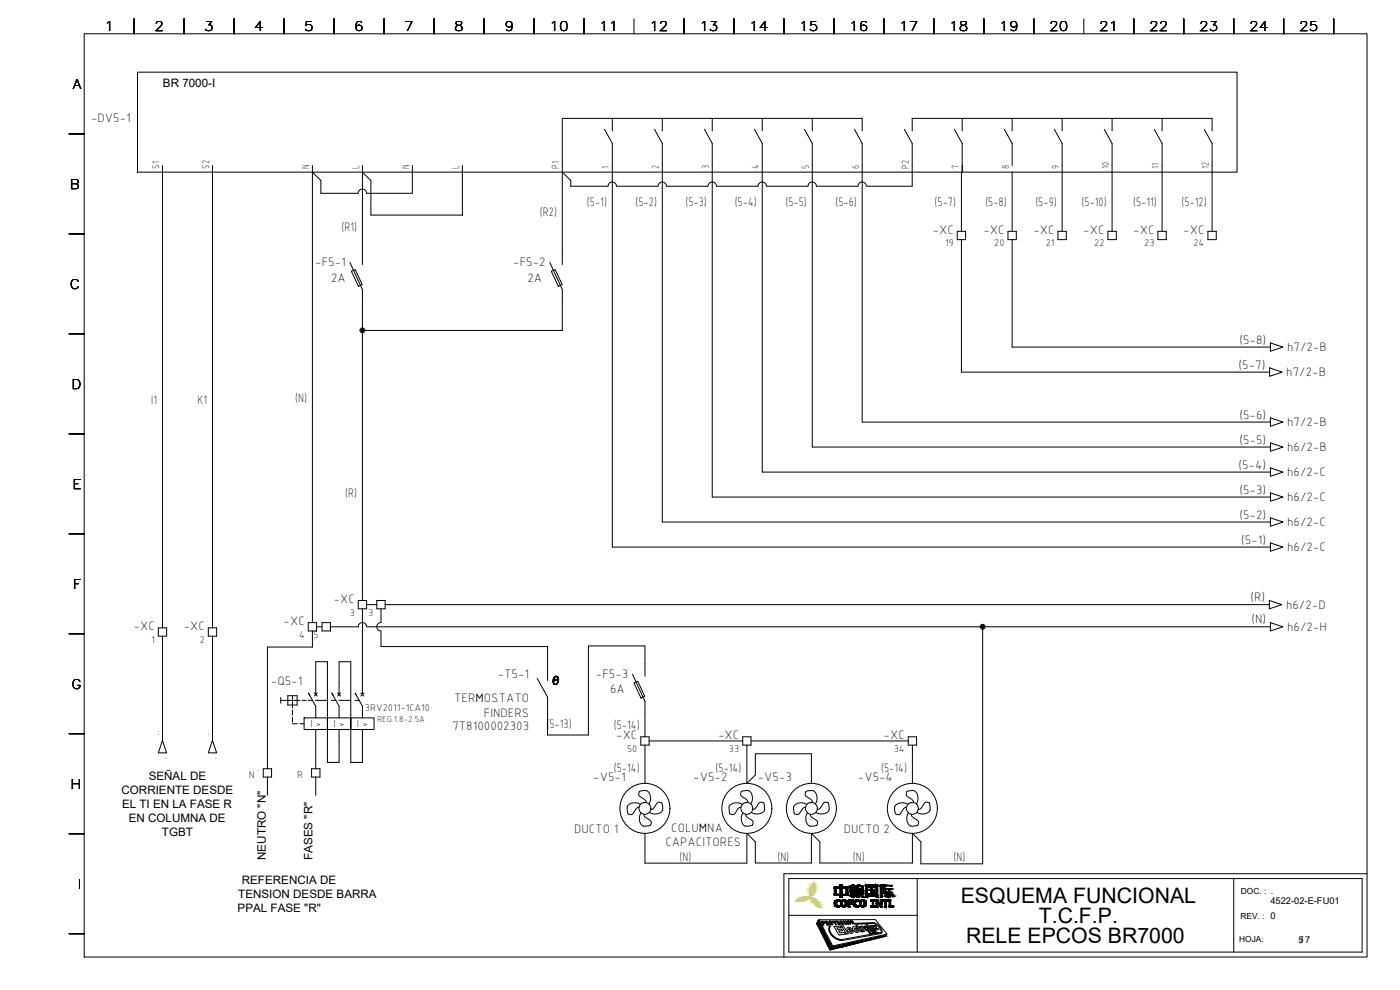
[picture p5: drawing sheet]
<svg xmlns="http://www.w3.org/2000/svg" width="420mm" height="297mm" viewBox="0 0 420 297" stroke-linecap="round" stroke-linejoin="round" font-family="sans-serif">
<defs><g id="words">
<g font-size="6.4">
<text x="288.3" y="271">ESQUEMA FUNCIONAL</text>
<text x="311.8" y="277">T.C.F.P.</text>
<text x="289.9" y="283">RELE EPCOS BR7000</text>
</g>
<g font-size="4">
<text x="31.3" y="9.4">1</text>
<text x="46.3" y="9.4">2</text>
<text x="61.3" y="9.4">3</text>
<text x="76.3" y="9.4">4</text>
<text x="91.3" y="9.4">5</text>
<text x="106.3" y="9.4">6</text>
<text x="121.3" y="9.4">7</text>
<text x="136.3" y="9.4">8</text>
<text x="151.3" y="9.4">9</text>
<text x="164.9" y="9.4">10</text>
<text x="179.9" y="9.4">11</text>
<text x="194.9" y="9.4">12</text>
<text x="209.9" y="9.4">13</text>
<text x="224.9" y="9.4">14</text>
<text x="239.9" y="9.4">15</text>
<text x="254.9" y="9.4">16</text>
<text x="269.9" y="9.4">17</text>
<text x="284.9" y="9.4">18</text>
<text x="299.9" y="9.4">19</text>
<text x="314.9" y="9.4">20</text>
<text x="329.9" y="9.4">21</text>
<text x="344.9" y="9.4">22</text>
<text x="359.9" y="9.4">23</text>
<text x="374.9" y="9.4">24</text>
<text x="389.9" y="9.4">25</text>
<text x="21.9" y="26.6">A</text>
<text x="20.9" y="56.6">B</text>
<text x="20.9" y="86.6">C</text>
<text x="21.5" y="116.6">D</text>
<text x="21.8" y="146.6">E</text>
<text x="21.9" y="176.6">F</text>
<text x="21.5" y="206.7">G</text>
<text x="21.2" y="236.6">H</text>
<text x="23.3" y="266.6">I</text>
</g>
<g font-size="3.9">
<text x="27.3" y="36.6">-DV5-1</text>
<text x="162" y="64.9">(R2)</text>
<text x="176.2" y="61.8">(5-1)</text>
<text x="190.7" y="61.8">(5-2)</text>
<text x="205.7" y="61.8">(5-3)</text>
<text x="220.5" y="61.8">(5-4)</text>
<text x="235.7" y="61.8">(5-5)</text>
<text x="250.7" y="61.8">(5-6)</text>
<text x="280.5" y="61.8">(5-7)</text>
<text x="295.7" y="61.8">(5-8)</text>
<text x="310.7" y="61.8">(5-9)</text>
<text x="324.6" y="61.8">(5-10)</text>
<text x="340.1" y="61.8">(5-11)</text>
<text x="354.6" y="61.8">(5-12)</text>
<text x="102.5" y="69.4">(R1)</text>
<text x="279.9" y="70.1">-XC</text>
<text x="295.1" y="70.1">-XC</text>
<text x="310.1" y="70.1">-XC</text>
<text x="325.1" y="70.1">-XC</text>
<text x="340.1" y="70.1">-XC</text>
<text x="355.1" y="70.1">-XC</text>
<text x="94.6" y="79.9">-F5-1</text>
<text x="154" y="79.9">-F5-2</text>
<text x="99.4" y="84.5">2A</text>
<text x="158.3" y="84.5">2A</text>
<text x="372" y="103.1">(5-8)</text>
<text x="386.3" y="105.4">h7/2-B</text>
<text x="371.7" y="110.6">(5-7)</text>
<text x="386" y="112.9">h7/2-B</text>
<text x="45.4" y="121.3">I1</text>
<text x="59.3" y="121.3">K1</text>
<text x="88.6" y="120.5">(N)</text>
<text x="372" y="125.6">(5-6)</text>
<text x="386.3" y="127.9">h7/2-B</text>
<text x="372" y="133.1">(5-5)</text>
<text x="386.3" y="135.4">h6/2-B</text>
<text x="371.7" y="140.7">(5-4)</text>
<text x="386.3" y="142.9">h6/2-C</text>
<text x="103.6" y="149">(R)</text>
<text x="372" y="148.1">(5-3)</text>
<text x="372" y="155.6">(5-2)</text>
<text x="386.3" y="150.4">h6/2-C</text>
<text x="386.3" y="157.9">h6/2-C</text>
<text x="372.5" y="163.2">(5-1)</text>
<text x="386.3" y="165.4">h6/2-C</text>
<text x="100.1" y="180.9">-XC</text>
<text x="375.3" y="180.4">(R)</text>
<text x="385.9" y="182.7">h6/2-D</text>
<text x="40.1" y="189.1">-XC</text>
<text x="55.1" y="189.1">-XC</text>
<text x="85.1" y="187.6">-XC</text>
<text x="375.6" y="187.1">(N)</text>
<text x="386.3" y="189.3">h6/2-H</text>
<text x="149.4" y="203.4">-T5-1</text>
<text x="178.9" y="203.4">-F5-3</text>
<text x="81.3" y="205.6">-Q5-1</text>
<text x="183.1" y="208">6A</text>
<text x="136.3" y="210.5">TERMOSTATO</text>
<text x="145.2" y="215.1">FINDERS</text>
<text x="47.8" y="220.9" transform="rotate(-90 47.8 220.9)">..</text>
<text x="62.8" y="220.9" transform="rotate(-90 62.8 220.9)">.</text>
<text x="135.8" y="218.9">7T8100002303</text>
<text x="164" y="218.5">(5-13)</text>
<text x="184.2" y="218.9">(5-14)</text>
<text x="184.9" y="221.8">-XC</text>
<text x="215.5" y="221.8">-XC</text>
<text x="265.2" y="221.8">-XC</text>
<text x="50" y="228" transform="rotate(-90 50 228)">.</text>
<text x="65" y="228" transform="rotate(-90 65 228)">.</text>
<text x="77.2" y="231.4">.</text>
<text x="184.2" y="231.5">(5-14)</text>
<text x="214.8" y="231.5">(5-14)</text>
<text x="264.4" y="231.5">(5-14)</text>
<text x="178" y="234.3">-V5-1</text>
<text x="208.1" y="234.3">-V5-2</text>
<text x="227.4" y="234.3">-V5-3</text>
<text x="257.5" y="234.3">-V5-4</text>
<text x="192.9" y="241.3">.</text>
<text x="193" y="245.9">.</text>
<text x="223.5" y="241.3">.</text>
<text x="223.6" y="245.9">.</text>
<text x="242.9" y="241.3">.</text>
<text x="242.9" y="245.9">.</text>
<text x="273.2" y="241.3">.</text>
<text x="273.3" y="245.9">.</text>
<text x="172.3" y="249.9">DUCTO 1</text>
<text x="201.4" y="249.7">COLUMNA</text>
<text x="253.3" y="249.9">DUCTO 2</text>
<text x="199.7" y="253.7">CAPACITORES</text>
<text x="203.9" y="258.2">(N)</text>
<text x="233.3" y="258.2">(N)</text>
<text x="255.9" y="258.2">(N)</text>
<text x="286.2" y="258.4">(N)</text>
</g>
<g font-size="3.5">
<text x="48.9" y="26">BR 7000-I</text>
<text x="36.5" y="238.3">CORRIENTE DESDE</text>
<text x="44.6" y="234">SEÑAL DE</text>
<text x="36.6" y="242.5">EL TI EN LA FASE R</text>
<text x="38.6" y="246.7">EN COLUMNA DE</text>
<text x="48.6" y="250.9">TGBT</text>
<text x="79.8" y="258" transform="rotate(-90 79.8 258)">NEUTRO &quot;N&quot;</text>
<text x="93.8" y="258" transform="rotate(-90 93.8 258)">FASES &quot;R&quot;</text>
<text x="71.5" y="269.3">TENSION DESDE BARRA</text>
<text x="72.6" y="265.1">REFERENCIA DE</text>
<text x="71.3" y="273.5">PPAL FASE &quot;R&quot;</text>
</g>
<g font-size="3.2">
<text x="93.2" y="218.2">I &gt;</text>
<text x="100.1" y="218.2">I &gt;</text>
<text x="107.1" y="218.2">I &gt;</text>
</g>
<g font-size="3.1">
<text x="47.8" y="50.7" transform="rotate(-90 47.8 50.7)">S1</text>
<text x="62.8" y="50.7" transform="rotate(-90 62.8 50.7)">S2</text>
<text x="92.8" y="50.7" transform="rotate(-90 92.8 50.7)">N</text>
<text x="107.8" y="50.7" transform="rotate(-90 107.8 50.7)">L</text>
<text x="122.8" y="50.7" transform="rotate(-90 122.8 50.7)">N</text>
<text x="137.8" y="50.7" transform="rotate(-90 137.8 50.7)">L</text>
<text x="167.8" y="50.7" transform="rotate(-90 167.8 50.7)">P1</text>
<text x="182.8" y="50.7" transform="rotate(-90 182.8 50.7)">1</text>
<text x="197.8" y="50.7" transform="rotate(-90 197.8 50.7)">2</text>
<text x="212.8" y="50.7" transform="rotate(-90 212.8 50.7)">3</text>
<text x="227.8" y="50.7" transform="rotate(-90 227.8 50.7)">4</text>
<text x="242.8" y="50.7" transform="rotate(-90 242.8 50.7)">5</text>
<text x="257.8" y="50.7" transform="rotate(-90 257.8 50.7)">6</text>
<text x="272.8" y="50.7" transform="rotate(-90 272.8 50.7)">P2</text>
<text x="287.8" y="50.7" transform="rotate(-90 287.8 50.7)">7</text>
<text x="302.8" y="50.7" transform="rotate(-90 302.8 50.7)">8</text>
<text x="317.8" y="50.7" transform="rotate(-90 317.8 50.7)">9</text>
<text x="332.8" y="50.7" transform="rotate(-90 332.8 50.7)">10</text>
<text x="347.8" y="50.7" transform="rotate(-90 347.8 50.7)">11</text>
<text x="362.8" y="50.7" transform="rotate(-90 362.8 50.7)">12</text>
<text x="283.6" y="73.9">19</text>
<text x="298.4" y="73.9">20</text>
<text x="313.9" y="73.9">21</text>
<text x="328.4" y="73.9">22</text>
<text x="343.4" y="73.9">23</text>
<text x="358.2" y="73.9">24</text>
<text x="105" y="184.7">3</text>
<text x="110.5" y="184.7">3</text>
<text x="89.7" y="191.3">4</text>
<text x="94.1" y="191.3">5</text>
<text x="45.4" y="192.9">1</text>
<text x="60" y="192.9">2</text>
<text x="109.5" y="213.3">3RV2011-1CA10</text>
<text x="188.2" y="225.6">50</text>
<text x="218.8" y="225.6">33</text>
<text x="268.2" y="225.6">34</text>
<text x="74.7" y="233.3">N</text>
<text x="89.2" y="233.3">R</text>
</g>
<g font-size="2.8">
<text x="381.3" y="271.1">4522-02-E-FU01</text>
<text x="389.7" y="282.8">5/ 7</text>
</g>
<text font-size="2.7" x="113.2" y="216.6">REG.1.8-2.5A</text>
<g font-size="2.5">
<text x="372.4" y="268.1">DOC. : .</text>
<text x="372.3" y="275.7">REV. : 0</text>
<text x="371.9" y="282.7">HOJA:</text>
</g>
</g></defs>
<g fill="none" stroke="#000" stroke-width=".3">
<path d="M25.3 10.1h385v277h-385zM40.3 5.7v4.4M55.3 5.7v4.4M70.3 5.7v4.4M85.3 5.7v4.4M100.3 5.7v4.4M115.3 5.7v4.4M130.3 5.7v4.4M145.3 5.7v4.4M160.3 5.7v4.4M175.3 5.7v4.4M190.3 5.7v4.4"/>
<path d="M205.3 5.7v4.4M220.3 5.7v4.4M235.3 5.7v4.4M250.3 5.7v4.4M265.3 5.7v4.4M280.3 5.7v4.4M295.3 5.7v4.4M310.3 5.7v4.4M325.3 5.7v4.4M340.3 5.7v4.4M355.3 5.7v4.4M370.3 5.7v4.4"/>
<path d="M385.2 5.7v4.4M400.3 5.7v4.4M41.3 21.7h330v29.9h-330zM181.4 38.8l2.4 4.2v121.1h197.5M183.8 35.5v3.8M196.4 38.8l2.4 4.2v113.6h182.5M198.8 35.5v3.8M211.4 38.8l2.4 4.2v106.1h167.5M213.8 35.5v3.8M226.4 38.8l2.4 4.2v98.6h152.5M228.8 35.5v3.8M241.4 38.8l2.4 4.2v91.1h137.5"/>
<path d="M243.8 35.5v3.8M256.4 38.8l2.4 4.2v83.6h122.5M258.8 39.3v-3.8h-90v43.9M271.4 38.8l2.4 4.2v12.9h-13.8M273.8 39.3v-3.8h90v3.8M286.4 38.8l2.4 4.2v8.6M288.8 35.5v3.8M301.4 38.8l2.4 4.2v6.7M303.8 35.5v3.8M316.4 38.8l2.4 4.2v26.4M318.8 35.5v3.8M331.4 38.8l2.3 4.2v26.4"/>
<path d="M333.7 35.5v3.8M346.4 38.8l2.4 4.2v26.4M348.8 35.5v3.8M361.4 38.8l2.4 4.2v26.4M20.8 40.2h4.5M48.8 49.7v138.7M63.8 49.7v138.7M93.8 51.6l2.5 2.6v3.8h11.2a1.26 1.26 0 0 1 1.3-1.3 1.26 1.26 0 0 1 1.2 1.3M93.8 49.7v137.1M108.8 49.7v29.7M123.8 49.7v8.3h-13.8M138.8 49.7v14.8h-27.5v-10.3l-2.5-2.6"/>
<path d="M168.8 51.6l2.5 2.6v1.7h11.2a1.27 1.27 0 0 1 1.3-1.3 1.27 1.27 0 0 1 1.2 1.3h12.5a1.27 1.27 0 0 1 1.3-1.3 1.27 1.27 0 0 1 1.2 1.3h12.5a1.27 1.27 0 0 1 1.3-1.3 1.27 1.27 0 0 1 1.2 1.3h12.5a1.27 1.27 0 0 1 1.3-1.3 1.27 1.27 0 0 1 1.2 1.3h12.5a1.27 1.27 0 0 1 1.3-1.3 1.27 1.27 0 0 1 1.2 1.3h12.5a1.26 1.26 0 0 1 1.2-1.3 1.26 1.26 0 0 1 1.3 1.3M288.5 51.6v17.8M303.8 51.6v17.8M20.8 70.1h4.5M105 78.8l3.8 8.1v93.3M165 78.8l3.8 8.1v12.2h-60M287.3 69.4h2.5v2.5h-2.5zM288.5 71.9v39.8h92.5M302.5 69.4h2.5v2.5h-2.5zM303.8 71.9v32.2h77.5M317.5 69.4h2.5v2.5h-2.5zM332.5 69.4h2.5v2.5h-2.5z"/>
<path d="M347.5 69.4h2.5v2.5h-2.5zM362.5 69.4h2.5v2.5h-2.5zM105.5 81.4l1.1-.5 2.1 4.5-1.1 .5zM165.5 81.4l1.1-.5 2.1 4.5-1.1 .5zM20.8 100.1h4.5M381 110.4l3.8 1.3-3.8 1.2zM381.3 102.9l3.7 1.2-3.7 1.3zM20.8 130.2h4.5M381.3 132.9l3.7 1.2-3.7 1.3zM381.3 125.4l3.7 1.2-3.7 1.3zM381.3 155.4l3.7 1.2-3.7 1.3zM381.3 147.9l3.7 1.2-3.7 1.3z"/>
<path d="M381.3 140.4l3.7 1.2-3.7 1.3zM20.8 160.1h4.5M381.3 162.9l3.7 1.2-3.7 1.3zM20.8 190.1h4.5M47.5 188.4h2.5v2.5h-2.5zM48.8 190.9v31.2M62.5 188.4h2.5v2.5h-2.5zM63.8 190.9v31.2M92.5 186.8h2.5v2.5h-2.5zM93.8 189.3v4.8h-13.5v36.6M95 188.1h1.6M96.6 186.8h2.6v2.5h-2.6z"/>
<path d="M99.2 188.1h8.3M107.5 188.1a1.26 1.26 0 0 1 1.3-1.3 1.26 1.26 0 0 1 1.2 1.3M107.5 180.2h2.5v2.5h-2.5zM108.8 182.7v25.7M110 181.4h3.1M110 188.1h271.3M113.1 180.2h2.5v2.5h-2.5zM114.3 182.7v4.1a1.26 1.26 0 0 0-1.2 1.3 1.26 1.26 0 0 0 1.2 1.2M114.3 189.3v4.7h50v10.2M115.6 181.4h265.4M294.9 188.1v71.1h-18.5v-6.6l-2.6-2.6v8.9h-27.7v-6.3l-2.6-2.6v8.9h-16.8v-6.3l-2.6-2.6v9h-30.5v-9M381 180.2l3.7 1.2-3.7 1.3z"/>
<path d="M381.3 186.8l3.7 1.3-3.7 1.2zM84.3 210.1h5.8M84.3 209.3v1.7M86.4 208.7h2.8v2.8h-2.8zM87.8 217.1h1.4M87.8 208.7v3.7M87.8 213v1.6M87.8 215.2v1.5M90 217.1h1.3M90.6 210.1h1.3M91.3 215.4h7v3.5h-7zM92.5 210.1h1.3"/>
<path d="M92.6 208l2.2 3.9v3.5M94.3 207.9l.9 1M94.7 210.1h3.5M94.8 208.4v-9.9h3.5v30.2h3.5v-9.8M94.8 218.9v11.8M95.2 207.9l-.9 1M98.3 215.4h7v3.5h-7zM99.5 210.1h1.3M99.6 208l2.2 3.9v3.5M101.3 207.9l.9 1M101.7 210.1h3.5M101.8 208.4v-9.9h3.5v30.2h3.5v-9.8"/>
<path d="M102.2 207.9l-.9 1M105.3 215.4h7v3.5h-7zM106.5 210.1h1.3M106.6 208l2.2 3.9v3.5M108.3 207.9l.9 1M109.2 207.9l-.9 1M166.3 203.3l.6-.4a1.33 1.33 0 0 1 .6 1.4 1.33 1.33 0 0 1-1 1.1 1.41 1.41 0 0 1-.2-2.1zM166.3 203.3l.6-.4a1.33 1.33 0 0 1 .7 1.4 1.33 1.33 0 0 1-1 1.1 1.44 1.44 0 0 1-.3-2.1zM166.4 203.3l.5-.4a1.35 1.35 0 0 1 .7 1.4 1.35 1.35 0 0 1-1 1.1 1.45 1.45 0 0 1-.2-2.1zM166.4 203.3l.6-.4a1.33 1.33 0 0 1 .6 1.4 1.33 1.33 0 0 1-1 1.1 1.46 1.46 0 0 1-.2-2.1zM166.4 203.9h1l-.1 .4h-1zM166.7 203l.3-.1a1.33 1.33 0 0 1 .6 1.4 1.33 1.33 0 0 1-1 1.1 1.45 1.45 0 0 1 .1-2.4z"/>
<path d="M189.8 202.3l3.8 8.1v10.7M190.3 204.9l1.1-.5 2.1 4.5-1.1 .5zM193.6 202.9v-9.1h-17v26.7h-12.3v-11.3l-3.1-5.6M20.8 220.1h4.5M48.8 222.1l1.2 3.8h-2.5zM63.8 222.1l1.2 3.8h-2.5zM79 230.7h2.5v2.5h-2.5zM80.3 233.2v5.4M93.5 230.7h2.5v2.5h-2.5zM94.8 233.2v5.4M192.3 221.1h2.5v2.5h-2.5zM193.6 223.6v11.5"/>
<path d="M194.8 222.3h28.1M222.9 221.1h2.5v2.5h-2.5zM224.1 223.6v11.5l2.6-2.6v-6.3h16.8v8.9M225.4 222.3h47.2M272.6 221.1h2.5v2.5h-2.5zM273.8 223.6v11.5M20.8 250.1h4.5M192.2 241.4a2.89 2.89 0 0 0-4 .7v.8a1.09 1.09 0 0 0 .6 1.4 1.09 1.09 0 0 0 1.4-.6l.9-1.2 .7-.3M192.4 243.9a2.88 2.88 0 0 0 .7 4l2.1-.3M193.2 244.3a2.54 2.54 0 0 0 1.8 1.7l.4 .6-.2 1.1M193.9 240.8a3 3 0 0 0-1.9-1.9 1.07 1.07 0 0 1-.1-1.3 1.07 1.07 0 0 1 1.3-.4 2.04 2.04 0 0 1 2 2.7l-.5 1.3M195.3 242.9a3 3 0 0 0 1.9-2 1.06 1.06 0 0 1 1.3 0 1.06 1.06 0 0 1 .4 1.3 2.14 2.14 0 0 1-3 2l-1-.5"/>
<path d="M222.4 242.2a3 3 0 0 0-1.9 2l-.6 .2-.9-.2M222.8 241.4a2.9 2.9 0 0 0-4 .7l.2 2.1M222.9 243.9a2.86 2.86 0 0 0 .7 4h.9a1.08 1.08 0 0 0 1.4-.6 1.08 1.08 0 0 0-.6-1.4l-1.2-.9-.3-.7M224.5 240.8a2.54 2.54 0 0 0-1.8-1.7 1.07 1.07 0 0 1-.3-1.4 1.07 1.07 0 0 1 1.4-.5 2.04 2.04 0 0 1 2 2.7l-.5 1.3M225.9 242.9a3.2 3.2 0 0 0 1.9-2 1.06 1.06 0 0 1 1.3 0 1.06 1.06 0 0 1 .4 1.3 2.04 2.04 0 0 1-2.7 2l-1.3-.5M242.2 241.4a2.87 2.87 0 0 0-4 .7v.8a1.09 1.09 0 0 0 .6 1.4 1.09 1.09 0 0 0 1.4-.6l.9-1.2 .7-.3M242.3 243.9a2.88 2.88 0 0 0 .7 4h.9a1.08 1.08 0 0 0 1.4-.6 1.08 1.08 0 0 0-.6-1.4l-1.3-.9-.3-.7M243.9 240.8a3 3 0 0 0-2-1.9 1.07 1.07 0 0 1 0-1.3 1.07 1.07 0 0 1 1.2-.4 2.06 2.06 0 0 1 2.1 2.7l-.5 1.3M248.6 240.9a2.36 2.36 0 0 1-.4 2.9l-1.7 .4-1.6-.5M248.6 240.9a1.11 1.11 0 0 0-1.8 .5l-.8 1.2-.7 .3M272.5 241.4a2.87 2.87 0 0 0-4 .7v.8a1.09 1.09 0 0 0 .6 1.4 1.09 1.09 0 0 0 1.4-.6l.9-1.2 .7-.3M272.6 243.9a2.88 2.88 0 0 0 .7 4h.9a1.08 1.08 0 0 0 1.4-.6 1.08 1.08 0 0 0-.6-1.4l-1.3-.9-.3-.7"/>
<path d="M274.2 240.8a3 3 0 0 0-2-1.9 1.07 1.07 0 0 1 0-1.3 1.07 1.07 0 0 1 1.3-.4 2.06 2.06 0 0 1 2 2.7l-.5 1.3M278.9 240.9a2.36 2.36 0 0 1-.4 2.9l-1.7 .4-1.6-.5M278.9 240.9a1.11 1.11 0 0 0-1.8 .5l-.8 1.2-.7 .3M236.7 263.6h172.1v22.1h-172.1zM236.7 274.6h38.6M245.6 276.1l4 7.9-.6 .9-3.9-7.8zM245.8 276l16.9-.1 3.5 4.4-16.3 3.5zM246.4 276.4h.6a.42 .42 0 0 1 .4 .2 .42 .42 0 0 1-.1 .5h-.3l.3 .5h-.3zM246.7 276.6h.3l.2 .3h-.3zM248.2 276.9v-.4h-.3l.3 .4M248.5 277.1h-.3l.3 .5h-.3l-.7-1.2h.8l.8 1.2h-.3l-.3-.4M248.9 276.4a.74 .74 0 0 1 .8 .3 .74 .74 0 0 1 0 .9l-.6-.5z"/>
<path d="M249.1 276.6h.2a.46 .46 0 0 1 .4 .3 .46 .46 0 0 1-.1 .4zM249.8 276.4l.7 .3-.1-.4h.3l.4 1.2h-.3zM250.3 278l1.9-.1 .3 .4-1.3 .1 .3 .5 1.1-.1 .3 .5h-1.2l.4 .6 1.3-.1 .3 .5-1.9 .2zM250.9 276.3h.7l.1 .2h-.4l.2 .3h.3l.1 .1h-.3l.2 .3h.4l.1 .2-.7 .1zM252.5 277.8h.6l1.5 2.4h-.5zM252.9 277l.2 .2a.7 .7 0 0 1-.8 0 .7 .7 0 0 1-.3-.8l.2-.2 .5 .3-.4 .1 .4 .6 .3-.2M253 276.2l.6 .3h-.4l.3 .6 .3 .1 .1-.2 .1 .2a.7 .7 0 0 1-.8-.1 .7 .7 0 0 1-.2-.7zM253.7 276.3h.2l.7 1h-.2zM254.3 278.3a1.24 1.24 0 0 1 1.6 .9l-1 .1 .6 .4 .5-.3a.71 .71 0 0 1-.6 .7 .71 .71 0 0 1-.8-.5 .97 .97 0 0 1-.3-1.3zM254.5 276.2a.69 .69 0 0 1 .7 .4 .69 .69 0 0 1-.1 .7l-.5-.4zM254.6 276.4h.2a.39 .39 0 0 1 .3 .3 .39 .39 0 0 1-.1 .4zM254.7 278.6l.6 .3-.6 .1z"/>
<path d="M255.2 276.3l.8 .5-.4-.5 .2-.1 .6 1-.7-.5 .3 .5-.1 .1zM256 278.1l.5-.1 .8 .6-.7-.1a.59 .59 0 0 0 .6 .8l-.1-.3h.4a.58 .58 0 0 1-.1 .8 .58 .58 0 0 1-.9-.3l-.3-.2a.87 .87 0 0 1-.2-1.2zM258.1 279.3l.6 .3M258.1 279.4l-.7-1h-.2l-.3-.7 .4-.1 .5 .4 .6 1.2 .5 .4h-.3M258.5 278.1l-.5-.1 1.1 1.5h.4l-.7-.9 .3-.2M258.5 278.1l.2-.2 .4 .5M258.5 278.1h.1M259.1 278.4h.1M259.3 277.9a1.09 1.09 0 0 1 1.3 1.5l-1.1-.6zM259.6 278.1l.8 .4a.31 .31 0 0 1 .1 .5 .31 .31 0 0 1-.5-.1l-.5-.5zM259.9 277.3h.4l1.3 1.9-.3 .1zM260.6 279.4h.4l.1 .2h-.3l.5 .1 .2 .6-.4-.1-.2-.2h.4l-.4-.2z"/>
<path d="M260.9 279.3h.1M260.9 277.8h.3l1 1-.7-1.1h.3l1 1.4-1-.1zM261.6 279.3a.41 .41 0 0 1 .4 0 .41 .41 0 0 1 .2 .4l.5 .4-.5-.3 .1 .3h-.1zM261.7 279.4l.4 .2zM262 277.7h.8l.3 1 .4-.1 .2 .3-.8 .1-.2-1h-.5zM262.3 277.1l-5.6 .2-.1-.2 5.6-.3a3.6 3.6 0 0 1 2.5 2.9l-.4 .4-11.1 2a4 4 0 0 1-4.5-3.7l.3-.6 .2 .1a2.86 2.86 0 0 0 1.7 3.5l1.5 .5M262.3 277.1a2.96 2.96 0 0 1 2.1 2.6l-12 2.2M262.4 279.1l1.1 .8-.4 .1zM262.6 279.9l.2 .1zM263.4 279.8l.2 .1zM275.3 263.6v22.1M370.3 263.6v22.1"/>
<path d="M410.3 262.1h-175v25M20.8 280.1h4.5M249.9 284.1l16-3.5-.4 .4-16.1 3.9zM252.4 281.9h.1M261.6 280.1l.2 .1z"/>
<circle cx="108.8" cy="99.1" r=".73"/>
<circle cx="108.8" cy="99.1" r=".46"/>
<circle cx="108.8" cy="99.1" r=".22"/>
<circle cx="294.9" cy="188.1" r=".73"/>
<circle cx="294.9" cy="188.1" r=".46"/>
<circle cx="294.9" cy="188.1" r=".22"/>
<circle cx="193.6" cy="242.5" r="7.5"/>
<circle cx="193.6" cy="242.5" r="1.79"/>
<circle cx="224.1" cy="242.5" r="7.5"/>
<circle cx="224.1" cy="242.5" r="1.79"/>
<circle cx="243.5" cy="242.5" r="7.5"/>
<circle cx="243.5" cy="242.5" r="1.79"/>
<circle cx="273.8" cy="242.5" r="7.5"/>
<circle cx="273.8" cy="242.5" r="1.79"/>
</g>
<g fill="#000" stroke="#000" stroke-width=".3">
<path d="M245.6 276.1l.5 1h-1zM250.4 266.2h4zM250.5 268.6h3.9zM250.5 266.2h3.9zM250.8 270.3h1.3zM250.8 271.9h1.3zM250.8 270.2h1.3zM250.9 272h1.2zM250.9 270.2h1.2zM251 270.1h1.1zM251.1 270.1h1zM251.1 272.1h.8z"/>
<path d="M251.2 270.1h.8zM251.2 272.1h.6zM251.6 270h.2zM252.1 269.3h.7zM255.1 267.3h1.8zM256.1 270.9h.6zM256.4 270.3h1.4zM256.4 271.9h1.4zM256.5 271.9h1.3zM256.5 272h1.3zM256.6 270.2h1.2zM256.7 270.1h1.1z"/>
<path d="M261.4 270.3h1.3zM261.4 272.1h1.3zM261.4 270.4h1.3zM261.4 270.4h1.2zM261.4 272.1h1.2zM261.8 271.7h.4zM261.9 267.3h.2zM265.4 267.7h.6zM266.2 267.6h.2zM266.6 268.9h.5zM267.7 269l.2 .1zM267.7 269h.6z"/>
<path d="M248.6 284.1h.9l-.5 .8zM249.9 284.1l-.5 .8zM249.9 284.1h2.7l-3.1 .8zM264.4 281l1.5-.4-.4 .4z"/>
<path d="M166.4 203.9l-.1 .4zM166.5 204l-.2 .3z"/>
<path d="M166.5 204h.7zM166.5 204.2l.7-.2z"/>
<path d="M167.2 204l.2-.1-.1 .4zM167.2 204l.1 .3z"/>
<path d="M245.1 277.1l4.5 6.9-3.5-6.9zM245.1 277.1l4.5 6.9h-1z"/>
<path d="M250.4 266.4h.7zM250.4 266.4h.7z"/>
<path d="M250.4 266.4h.6zM250.4 266.4h.6z"/>
<path d="M250.4 266.4h.6zM250.4 266.4h.6z"/>
<path d="M250.4 266.4h.6zM250.4 266.4h.6z"/>
<path d="M250.4 266.4h.6zM250.4 266.4h.6z"/>
<path d="M250.4 266.4h.6zM250.4 266.4h.6z"/>
<path d="M250.4 268.3h.6zM250.4 268.3h.6z"/>
<path d="M250.4 268.3h.6zM250.4 268.3h.6z"/>
<path d="M250.4 268.3h.6zM250.4 268.3h.6z"/>
<path d="M250.4 268.3h.6zM250.4 268.3h.6z"/>
<path d="M250.4 268.3h.6zM250.4 268.3h.6z"/>
<path d="M250.4 268.3h.7zM250.4 268.3h.7z"/>
<path d="M250.6 271.8h1zM250.6 271.8h1z"/>
<path d="M250.6 271.8h1.5zM250.6 271.8h1.5z"/>
<path d="M250.4 266.5h.6zM250.4 266.5h.6z"/>
<path d="M250.4 266.5l.6 1.8v-1.8zM250.4 266.5l.6 1.8h-.6z"/>
<path d="M250.4 266.4h.6zM250.4 266.4h.7z"/>
<path d="M250.4 266.4l.6 .1zM250.4 266.4l.6 .1z"/>
<path d="M250.4 268.3h.6zM250.4 268.3h.6z"/>
<path d="M250.4 268.3h.7zM250.4 268.3h.7z"/>
<path d="M250.4 271l.7 .1zM250.4 271l.7 .1z"/>
<path d="M250.4 271.1h.7zM250.4 271.1h.7z"/>
<path d="M250.4 271.1h.7zM250.4 271.1h.7z"/>
<path d="M250.4 271.1h.7zM250.4 271.1h.7z"/>
<path d="M250.4 271.1l.7 .1zM250.4 271.1l.7 .1z"/>
<path d="M250.4 270.8h.7zM250.4 270.8h.7z"/>
<path d="M250.4 270.8l.7 .1zM250.4 270.8l.7 .1z"/>
<path d="M250.4 270.9h.7zM250.4 270.9h.7z"/>
<path d="M250.4 270.9h.7zM250.4 270.9h.7zM250.4 270.9h.7zM250.4 270.9h.7z"/>
<path d="M250.4 270.9l.7 .1zM250.4 270.9l.7 .1z"/>
<path d="M250.4 271h.7zM250.4 271h.7zM250.4 271h.7zM250.4 271h.7z"/>
<path d="M250.4 271.2h.7zM250.4 271.2h.7z"/>
<path d="M250.4 271.2h.7zM250.4 271.2h.7z"/>
<path d="M250.4 271.2h.7zM250.4 271.2h.7z"/>
<path d="M250.4 271.2l.7 .1zM250.4 271.2l.7 .1z"/>
<path d="M250.4 271.3h.7zM250.4 271.3h.7z"/>
<path d="M250.4 271.3h.7zM250.4 271.3h.7z"/>
<path d="M250.5 270.7h.6zM250.5 270.7h.6z"/>
<path d="M250.5 270.7h.6zM250.5 270.7h.6z"/>
<path d="M250.5 270.7h.6zM250.5 270.7h.6z"/>
<path d="M250.5 270.7l.6 .1zM250.5 270.7l.6 .1z"/>
<path d="M250.4 270.8h.7zM250.4 270.8h.7zM250.4 270.8h.7zM250.4 270.8h.7z"/>
<path d="M250.4 271.3h.7zM250.4 271.3h.7z"/>
<path d="M250.4 271.3l.7 .1zM250.4 271.3l.7 .1zM250.5 271.4h.6zM250.5 271.4h.6z"/>
<path d="M250.5 271.4h.6zM250.5 271.4h.6z"/>
<path d="M250.5 270.6l.6 .1zM250.5 270.6l.6 .1z"/>
<path d="M250.5 270.7h.6zM250.5 270.7h.6z"/>
<path d="M250.5 271.4h.6zM250.5 271.4h.6z"/>
<path d="M250.5 271.4l.6 .1zM250.5 271.4l.6 .1zM250.5 271.5h.6zM250.5 271.5h.6z"/>
<path d="M250.5 270.6h.6zM250.5 270.6h.6z"/>
<path d="M250.5 270.6h.6zM250.5 270.6h.6z"/>
<path d="M250.5 271.5h.7zM250.5 271.5h.7z"/>
<path d="M250.5 270.6h.7zM250.5 270.6h.7z"/>
<path d="M250.5 270.6h.7zM250.5 270.6h.6z"/>
<path d="M250.5 271.5h.7zM250.5 271.5h.7zM250.5 271.5h.7zM250.5 271.5h.7z"/>
<path d="M250.5 271.5l.7 .1zM250.5 271.5l.7 .1z"/>
<path d="M250.5 270.5h.7zM250.5 270.5h.7z"/>
<path d="M250.5 270.5h.7zM250.5 270.5l.7 .1z"/>
<path d="M250.5 271.6h.7zM250.5 271.6h.7zM250.5 271.6h.7zM250.5 271.6h.7z"/>
<path d="M250.6 270.5h.6zM250.6 270.5h.6z"/>
<path d="M250.6 270.5h.6zM250.6 270.5h.6z"/>
<path d="M250.5 271.6h.7zM250.5 271.6h.7z"/>
<path d="M250.5 271.6h.7zM250.5 271.6h.7z"/>
<path d="M250.6 270.5h.6zM250.6 270.5h.6z"/>
<path d="M250.5 271.6l.8 .1zM250.5 271.6l.8 .1zM250.6 271.7h.7zM250.6 271.7h.7z"/>
<path d="M250.6 271.7h.7zM250.6 271.7h.7z"/>
<path d="M250.6 270.4h.7zM250.6 270.4l.6 .1zM250.6 270.5h.6zM250.6 270.5h.6z"/>
<path d="M250.6 271.7h.7zM250.6 271.7h.7z"/>
<path d="M250.6 270.4h.7zM250.6 270.4h.7z"/>
<path d="M250.6 270.4h.7zM250.6 270.4h.7z"/>
<path d="M250.6 271.7h.7zM250.6 271.7h.7z"/>
<path d="M250.6 270.4h.7zM250.6 270.4h.7z"/>
<path d="M250.6 271.7h.7zM250.6 271.7h.7z"/>
<path d="M250.6 271.7h.7zM250.6 271.7h.7z"/>
<path d="M250.6 271.7h.8zM250.6 271.7h.8z"/>
<path d="M250.6 271.7h.8zM250.6 271.7h.8z"/>
<path d="M250.6 270.4h.8zM250.6 270.4h.7z"/>
<path d="M250.6 271.7h.8zM250.6 271.7h.8z"/>
<path d="M250.6 271.7h.9zM250.6 271.7h.9z"/>
<path d="M250.7 270.4h.8zM250.7 270.4h.8z"/>
<path d="M250.7 270.4h.8zM250.7 270.4h.7zM250.6 270.4h.8zM250.6 270.4h.8z"/>
<path d="M250.6 271.7l.9 .1zM250.6 271.7l.9 .1z"/>
<path d="M250.7 270.4h.8zM250.7 270.4h.9z"/>
<path d="M250.6 271.8h.9zM250.6 271.8h.9z"/>
<path d="M250.6 271.8h1zM250.6 271.8h1z"/>
<path d="M250.6 271.8h1zM250.6 271.8h1z"/>
<path d="M250.6 271.8h1zM250.6 271.8h1z"/>
<path d="M250.6 271.8h1zM250.6 271.8h1z"/>
<path d="M251.4 272.1h.2zM251.4 272.1h.2z"/>
<path d="M250.6 271.8h1zM250.6 271.8h1z"/>
<path d="M251.6 270h.2zM251.5 270h.3z"/>
<path d="M251.3 272.1h.4zM251.3 272.1h.3zM251.4 272.1h.2zM251.4 272.1h.2z"/>
<path d="M251.7 271.8h.4zM251.7 271.8h.4z"/>
<path d="M251.2 272.1h.5zM251.2 272.1h.5zM251.3 272.1h.4zM251.3 272.1h.4z"/>
<path d="M251.5 270h.3zM251.5 270h.3zM251.5 270h.3zM251.5 270h.3z"/>
<path d="M251.2 272.1h.6zM251.2 272.1h.5zM251.2 272.1h.5zM251.2 272.1h.5z"/>
<path d="M251.5 270h.4zM251.4 270h.5zM251.4 270h.5zM251.4 270h.5z"/>
<path d="M251.1 272.1h.8zM251.1 272.1h.7zM251.2 272.1h.6z"/>
<path d="M251.4 270h.5zM251.3 270h.6zM251.3 270h.6zM251.3 270h.6z"/>
<path d="M251.3 270h.7zM251.2 270h.8zM251.2 270h.8zM251.2 270h.8z"/>
<path d="M251.1 272.1h.8zM251.1 272.1h.8zM251.1 272.1h.8z"/>
<path d="M251.2 270l.8 .1zM251.2 270.1h.8zM251.2 270.1h.8z"/>
<path d="M251 272.1h1zM251 272.1h1z"/>
<path d="M251 272.1h1zM251 272.1h.9zM251.1 272.1h.8zM251.1 272.1h.8z"/>
<path d="M251.2 270.1h.8zM251.1 270.1h.9z"/>
<path d="M251.9 271.7h.1zM251.9 271.7h.1zM251.9 271.7h.1zM251.9 271.7h.1z"/>
<path d="M252 265.6h.8zM252.1 265.6h.7zM252.1 265.6h.7zM252.1 265.6h.7zM252.1 265.6h.7zM252.1 265.6h.7zM252.1 265.6h.7z"/>
<path d="M252 269.3h.8zM252.1 269.3h.7zM252.1 269.3h.7z"/>
<path d="M251.1 270.1h1zM251.1 270.1h1zM251.1 270.1h1z"/>
<path d="M251.9 271.7h.1zM251.8 271.7h.2z"/>
<path d="M251.8 271.7h.2zM251.8 271.7h.2z"/>
<path d="M251.8 271.7h.3zM251.8 271.7h.3z"/>
<path d="M251 272h1zM251 272l1 .1z"/>
<path d="M252.1 265.6h.7zM252 265.6h.8zM252 265.6h.8z"/>
<path d="M251.1 270.1h1zM251 270.1h1.1zM251 270.1h1.1z"/>
<path d="M251.8 271.7h.3zM251.8 271.7h.3z"/>
<path d="M251.8 271.7l.3 .1zM251.8 271.7l.3 .1z"/>
<path d="M251.7 271.8h.4zM251.7 271.8h.4z"/>
<path d="M251.7 271.8h.4zM251.7 271.8h.4z"/>
<path d="M252.1 269.3h.7zM252.1 269.3h.7zM252.1 269.3h.7zM252.1 269.3h.7zM252.1 269.3h.7z"/>
<path d="M251 270.1l1.1 .1zM251 270.1l1.1 .1zM250.9 270.2h1.2z"/>
<path d="M250.7 270.3l1.4 .1zM250.7 270.3l1.4 .1z"/>
<path d="M251.6 270.4h.5zM251.6 270.4h.5z"/>
<path d="M251.7 270.4h.4zM251.7 270.4h.4z"/>
<path d="M251.8 270.4h.3zM251.8 270.4h.3z"/>
<path d="M251.7 271.8h.4zM251.7 271.8h.4z"/>
<path d="M251.7 271.8h.4zM251.6 271.8h.5z"/>
<path d="M250.6 271.8h1.5zM250.6 271.8h1.5z"/>
<path d="M250.9 272h1.2zM250.9 272h1.2z"/>
<path d="M250.9 272h1.2zM250.9 272h1.1zM251 272h1zM251 272h1z"/>
<path d="M250.9 270.2h1.2zM250.9 270.2h1.2zM250.9 270.2h1.2zM250.9 270.2h1.2z"/>
<path d="M250.9 270.2h1.2zM250.9 270.2h1.2zM250.8 270.2h1.3z"/>
<path d="M250.8 270.2l1.3 .1zM250.8 270.2l1.3 .1z"/>
<path d="M250.8 270.3h1.3zM250.8 270.3h1.3zM250.7 270.3h1.4z"/>
<path d="M250.7 270.3h1.4zM250.7 270.3h1.4zM250.7 270.3h1.4zM250.7 270.3h1.4z"/>
<path d="M250.6 271.8h1.5zM250.6 271.8h1.5zM250.7 271.8h1.4zM250.7 271.8h1.4z"/>
<path d="M250.7 271.8h1.4zM250.7 271.8h1.4z"/>
<path d="M250.9 272h1.2zM250.9 272h1.2z"/>
<path d="M250.7 271.8h1.4zM250.7 271.8h1.4z"/>
<path d="M250.7 271.8l1.4 .1zM250.7 271.8l1.4 .1z"/>
<path d="M250.7 271.9h1.4zM250.7 271.9h1.4z"/>
<path d="M250.7 271.9h1.4zM250.7 271.9h1.4zM250.8 271.9h1.3z"/>
<path d="M250.8 271.9h1.3zM250.8 271.9h1.3zM250.8 271.9h1.3zM250.8 271.9h1.3z"/>
<path d="M250.8 271.9h1.3zM250.8 271.9h1.3z"/>
<path d="M250.8 271.9h1.3zM250.8 271.9l1.3 .1zM250.9 272h1.2z"/>
<path d="M252.3 270.9h.5zM252.3 270.9h.5z"/>
<path d="M252.3 271h.5zM252.3 271h.5z"/>
<path d="M252.3 271.1h.5zM252.3 271.1h.5z"/>
<path d="M252.3 271.1h.5zM252.3 271.1h.5z"/>
<path d="M252.3 271.2h.5zM252.3 271.2h.5z"/>
<path d="M252.3 271.3h.5zM252.3 271.3h.5z"/>
<path d="M252.3 271.3h.5zM252.3 271.3h.5z"/>
<path d="M252.3 270.5h.5zM252.3 270.5h.5z"/>
<path d="M252.3 271.5h.5zM252.3 271.5h.5z"/>
<path d="M252.4 270.5h.5zM252.4 270.5h.5z"/>
<path d="M252.4 270.5h.5zM252.4 270.5h.5z"/>
<path d="M252.4 270.5h.5zM252.4 270.5h.5z"/>
<path d="M252.4 271.6h.5zM252.4 271.6h.5zM252.4 271.6h.5zM252.4 271.6h.5z"/>
<path d="M252.4 271.6h.5zM252.4 271.6h.5z"/>
<path d="M252.4 270.4h.6zM252.4 270.4h.6z"/>
<path d="M252.4 270.4h.6zM252.4 270.4h.6z"/>
<path d="M252.4 270.4h.6zM252.4 270.4h.6z"/>
<path d="M252.4 270.4h.5zM252.4 270.4h.5z"/>
<path d="M252.4 271.7h.5zM252.4 271.7h.5zM252.4 271.7h.5zM252.4 271.7h.5z"/>
<path d="M252.4 271.7h.6zM252.4 271.7h.6z"/>
<path d="M252.4 271.7h.6zM252.4 271.7h.6z"/>
<path d="M252.4 271.7h.6zM252.4 271.7h.6z"/>
<path d="M252.4 270.4h.7zM252.4 270.4h.7z"/>
<path d="M252.4 270.4h.7zM252.4 270.4h.7z"/>
<path d="M252.4 271.7h.7zM252.4 271.7h.7z"/>
<path d="M252.4 271.7h.7zM252.4 271.7h.7z"/>
<path d="M252.4 271.7h.9zM252.4 271.7h.9z"/>
<path d="M252.1 265.6h.7zM252.1 265.6h.7zM252.1 265.6h.7zM252.1 265.6h.7z"/>
<path d="M252 265.6h.8zM252 265.6h.8zM252 265.6h.8zM252 265.6h.8z"/>
<path d="M252 265.6l.8 .5v-.5zM252 265.6l.8 .5h-.8z"/>
<path d="M252 266.4l.8 1.9v-1.9zM252 266.4l.8 1.9h-.8z"/>
<path d="M252 268.6l.8 .6v-.6zM252 268.6l.8 .6h-.8z"/>
<path d="M252 269.2l.8 .1zM252 269.2l.8 .1zM252 269.3h.8zM252 269.3h.8zM252 269.3h.8zM252 269.3h.8zM252 269.3h.8z"/>
<path d="M252.1 269.3h.7zM252.1 269.3h.7z"/>
<path d="M252.3 270.7h.5zM252.3 270.7h.5z"/>
<path d="M252.3 270.7h.5zM252.3 270.7h.5z"/>
<path d="M252.3 270.7h.5zM252.3 270.7h.5z"/>
<path d="M252.3 270.7l.5 .1zM252.3 270.7l.5 .1z"/>
<path d="M252.3 270.8h.5zM252.3 270.8h.5z"/>
<path d="M252.3 270.8h.5zM252.3 270.8h.5z"/>
<path d="M252.3 270.8h.5zM252.3 270.8h.5z"/>
<path d="M252.3 270.8l.5 .1zM252.3 270.8l.5 .1z"/>
<path d="M252.3 270.9h.5zM252.3 270.9h.5z"/>
<path d="M252.3 270.9l.5 .1zM252.3 270.9l.5 .1z"/>
<path d="M252.3 271h.5zM252.3 271h.5z"/>
<path d="M252.3 271h.5zM252.3 271h.5z"/>
<path d="M252.3 271l.5 .1zM252.3 271l.5 .1z"/>
<path d="M252.3 271.1h.5zM252.3 271.1h.5z"/>
<path d="M252.3 271.1l.5 .1zM252.3 271.1l.5 .1z"/>
<path d="M252.3 271.2l.5 .1zM252.3 271.2l.5 .1z"/>
<path d="M252.3 271.3h.5zM252.3 271.3h.5z"/>
<path d="M252.3 271.3l.5 .1zM252.3 271.3l.5 .1z"/>
<path d="M252.3 271.4h.5zM252.3 271.4h.5z"/>
<path d="M252.3 271.4h.5zM252.3 271.4h.5z"/>
<path d="M252.3 270.6h.5zM252.3 270.6h.5z"/>
<path d="M252.3 270.6h.5zM252.3 270.6h.5z"/>
<path d="M252.3 270.6h.5zM252.3 270.6h.5z"/>
<path d="M252.3 270.6h.5zM252.3 270.6h.5z"/>
<path d="M252.3 270.6h.5zM252.3 270.6h.5z"/>
<path d="M252.3 270.6l.5 .1zM252.3 270.6l.5 .1z"/>
<path d="M252.3 270.7h.5zM252.3 270.7h.5z"/>
<path d="M252.3 271.4h.5zM252.3 271.4h.5z"/>
<path d="M252.3 271.4h.5zM252.3 271.4h.5z"/>
<path d="M252.3 271.4l.5 .1zM252.3 271.4l.5 .1z"/>
<path d="M252.3 271.5h.5zM252.3 271.5h.5z"/>
<path d="M252.3 271.5h.5zM252.3 271.5h.5zM252.3 271.5h.5zM252.3 271.5h.5z"/>
<path d="M252.3 270.5h.5zM252.3 270.5h.5z"/>
<path d="M252.3 270.5l.5 .1zM252.3 270.5l.5 .1z"/>
<path d="M252.3 271.5h.5zM252.3 271.5h.5z"/>
<path d="M252.3 271.5l.6 .1zM252.3 271.5l.6 .1z"/>
<path d="M252.4 270.5h.5zM252.4 270.5h.5z"/>
<path d="M252.4 270.5h.5zM252.3 270.5h.5z"/>
<path d="M252.3 271.6h.6zM252.3 271.6h.6zM252.4 271.6h.5zM252.4 271.6h.5z"/>
<path d="M252.4 271.6h.5zM252.4 271.6h.5z"/>
<path d="M252.4 270.5h.5zM252.4 270.5h.5z"/>
<path d="M252.4 271.6h.5zM252.4 271.6h.5z"/>
<path d="M252.4 271.6h.5zM252.4 271.6h.5z"/>
<path d="M252.4 271.6h.5zM252.4 271.6h.5z"/>
<path d="M252.4 270.4h.5zM252.4 270.4h.5z"/>
<path d="M252.4 270.4h.5zM252.4 270.4h.5z"/>
<path d="M252.4 270.4h.5zM252.4 270.4l.5 .1z"/>
<path d="M252.4 271.6l.5 .1zM252.4 271.6l.5 .1z"/>
<path d="M252.4 270.4h.5zM252.4 270.4h.6z"/>
<path d="M252.4 270.4h.5zM252.4 270.4h.5z"/>
<path d="M252.4 270.4h.6zM252.4 270.4h.6z"/>
<path d="M252.4 271.7h.6zM252.4 271.7h.6z"/>
<path d="M252.4 271.7h.6zM252.4 271.7h.6z"/>
<path d="M252.4 271.7h.6zM252.4 271.7h.6z"/>
<path d="M252.4 271.7h.6zM252.4 271.7h.6z"/>
<path d="M252.4 270.4h.6zM252.4 270.4h.6z"/>
<path d="M252.4 271.7h.6zM252.4 271.7h.6z"/>
<path d="M252.4 270.4h.6zM252.4 270.4h.6z"/>
<path d="M252.4 270.4h.6zM252.4 270.4h.6z"/>
<path d="M252.4 270.4h.6zM252.4 270.4h.7z"/>
<path d="M252.4 270.4h.6zM252.4 270.4h.6z"/>
<path d="M252.4 271.7h.6zM252.4 271.7h.6z"/>
<path d="M252.4 271.7h.7zM252.4 271.7h.7z"/>
<path d="M252.4 270.4h.7zM252.4 270.4h.7z"/>
<path d="M252.4 270.4h.7zM252.4 270.4h.7z"/>
<path d="M252.4 271.7h.7zM252.4 271.7h.7z"/>
<path d="M252.4 270.4h.7zM252.4 270.4h.7z"/>
<path d="M252.4 271.7h.7zM252.4 271.7h.7z"/>
<path d="M252.4 271.7h.7zM252.4 271.7h.7z"/>
<path d="M252.4 270.4h.7zM252.4 270.4h.7z"/>
<path d="M252.4 270.4h.7zM252.4 270.4h.8z"/>
<path d="M252.4 271.7h.8zM252.4 271.7h.8z"/>
<path d="M252.4 270.4h.8zM252.4 270.4h.8z"/>
<path d="M252.4 270.4h.8zM252.4 270.4h.8z"/>
<path d="M252.4 271.7h.8zM252.4 271.7h.8z"/>
<path d="M252.4 270.4h.8zM252.4 270.4h.8z"/>
<path d="M252.4 271.7h.8zM252.4 271.7h.8z"/>
<path d="M252.4 270.4h.8zM252.4 270.4h.9z"/>
<path d="M252.4 271.7h.8zM252.4 271.7h.8z"/>
<path d="M252.4 271.7h.9zM252.4 271.7h.9z"/>
<path d="M253.2 270h.2zM253.2 270h.2z"/>
<path d="M253.2 270h.2zM253.1 270h.3z"/>
<path d="M253.1 272.1h.3zM253.1 272.1h.2z"/>
<path d="M253.1 270h.3zM253.1 270h.3z"/>
<path d="M253.1 272.1h.3zM253.1 272.1h.3z"/>
<path d="M253.1 270h.3zM253.1 270h.3z"/>
<path d="M253.1 270h.4zM253 270h.5z"/>
<path d="M253.4 270.4h.7zM253.4 270.4h.7z"/>
<path d="M253.4 271.7h.7zM253.4 271.7h.7z"/>
<path d="M253.1 272.1h.3zM253.1 272.1h.3z"/>
<path d="M253.5 271.7h.6zM253.5 271.7h.6z"/>
<path d="M253 272.1h.5zM253 272.1h.4z"/>
<path d="M253 270h.5zM253 270h.5z"/>
<path d="M253 272.1h.5zM253 272.1h.5z"/>
<path d="M253 270h.5zM253 270h.5z"/>
<path d="M253.5 271.7h.6zM253.5 271.7h.6z"/>
<path d="M253.5 271.7h.6zM253.5 271.7h.6z"/>
<path d="M253 270h.6zM252.9 270h.7z"/>
<path d="M253.5 270.4h.6zM253.5 270.4h.6z"/>
<path d="M253.5 270.4h.6zM253.5 270.4h.6z"/>
<path d="M253.5 271.7h.6zM253.5 271.7h.6z"/>
<path d="M253 272.1h.5zM253 272.1h.5z"/>
<path d="M253.6 270.4h.5zM253.6 270.4h.5z"/>
<path d="M252.9 272.1h.7zM252.9 272.1h.6z"/>
<path d="M252.9 270h.7zM252.9 270h.7z"/>
<path d="M253.6 271.7h.5zM253.6 271.7h.5z"/>
<path d="M253.6 270.4h.5zM253.6 270.4h.5z"/>
<path d="M253.6 270.4h.5zM253.6 270.4h.5z"/>
<path d="M252.9 272.1h.7zM252.9 272.1h.7z"/>
<path d="M252.9 270h.8zM252.8 270h.9z"/>
<path d="M253.7 270.5h.5zM253.7 270.5h.5z"/>
<path d="M253.7 271.6h.5zM253.7 271.6h.5z"/>
<path d="M252.9 272.1h.8zM252.9 272.1h.7z"/>
<path d="M252.8 270l.9 .1zM252.8 270.1h.9z"/>
<path d="M253.7 270.6h.5zM253.7 270.6h.5z"/>
<path d="M253.7 271.5h.5zM253.7 271.5h.5z"/>
<path d="M253.7 270.6h.5zM253.7 270.6h.5z"/>
<path d="M252.8 272h.9zM252.8 272l.9 .1z"/>
<path d="M252.8 270.1h.9zM252.8 270.1h.9z"/>
<path d="M253.7 270.9h.5zM253.7 270.9h.5z"/>
<path d="M253.7 271h.5zM253.7 271h.5z"/>
<path d="M253.7 271.1h.5zM253.7 271.1h.5z"/>
<path d="M253.7 271.1h.5zM253.7 271.1h.5z"/>
<path d="M253.7 271.2h.5zM253.7 271.2h.5z"/>
<path d="M253.7 271.3h.5zM253.7 271.3h.5z"/>
<path d="M253.7 271.3h.5zM253.7 271.3h.5z"/>
<path d="M252.8 272h.9zM252.8 272h.9z"/>
<path d="M252.8 270.1h1zM252.8 270.1h1z"/>
<path d="M252.8 272h1zM252.8 272h.9z"/>
<path d="M252.7 270.1h1.1zM252.7 270.1h1.1z"/>
<path d="M252.7 272h1.1zM252.7 272h1.1z"/>
<path d="M253.8 266.4h.7zM253.8 266.4h.7z"/>
<path d="M253.8 266.4h.7zM253.8 266.4h.7z"/>
<path d="M253.8 266.4h.7zM253.8 266.4h.7z"/>
<path d="M253.8 268.3h.7zM253.8 268.3h.7z"/>
<path d="M252.7 270.1h1.1zM252.7 270.1h1.1z"/>
<path d="M252.7 272h1.1zM252.7 272h1.1z"/>
<path d="M253.8 266.4h.7zM253.8 266.4h.7z"/>
<path d="M253.8 266.4h.7zM253.8 266.4h.7z"/>
<path d="M253.8 266.5h.7zM253.8 266.5h.7z"/>
<path d="M253.8 268.3h.7zM253.8 268.3h.7z"/>
<path d="M253.8 268.3h.7zM253.8 268.3h.7z"/>
<path d="M253.8 268.3h.7zM253.8 268.3h.7z"/>
<path d="M253.8 268.3h.7zM253.8 268.3h.7z"/>
<path d="M252.7 270.1l1.2 .1zM252.6 270.2h1.3z"/>
<path d="M252.7 272h1.2zM252.7 272h1.1z"/>
<path d="M252.6 270.2h1.3zM252.6 270.2h1.3z"/>
<path d="M252.6 271.9h1.3zM252.6 271.9l1.3 .1z"/>
<path d="M252.6 270.2h1.3zM252.6 270.2h1.3z"/>
<path d="M252.6 270.2h1.4zM252.6 270.2h1.4z"/>
<path d="M252.6 271.9h1.3zM252.6 271.9h1.3z"/>
<path d="M252.6 270.2h1.4zM252.6 270.2h1.4z"/>
<path d="M252.6 271.9h1.4zM252.6 271.9h1.3z"/>
<path d="M252.5 270.2h1.5zM252.5 270.2h1.5z"/>
<path d="M252.5 271.9h1.5zM252.5 271.9h1.5z"/>
<path d="M252.5 270.2l1.5 .1zM252.5 270.2l1.5 .1z"/>
<path d="M252.5 271.8h1.5zM252.5 271.8l1.5 .1z"/>
<path d="M252.5 270.3h1.6zM252.5 270.3h1.6z"/>
<path d="M252.5 270.3h1.6zM252.5 270.3h1.6z"/>
<path d="M252.5 271.8h1.6zM252.5 271.8h1.5z"/>
<path d="M252.4 270.3h1.7zM252.4 270.3h1.7z"/>
<path d="M252.4 270.3l1.7 .1zM252.4 270.3l1.7 .1z"/>
<path d="M252.4 271.8h1.7zM252.4 271.8h1.7z"/>
<path d="M252.4 270.4h1.7zM252.4 270.4h1.7z"/>
<path d="M253.4 271.7h.7zM253.4 271.7h.7z"/>
<path d="M253.4 271.7h.7zM253.3 271.7h.8z"/>
<path d="M253.3 271.7h.8zM253.3 271.7h.8z"/>
<path d="M253.3 271.7h.8zM253.3 271.7h.8z"/>
<path d="M253.3 271.7h.8zM253.3 271.7h.8z"/>
<path d="M252.4 271.7l1.7 .1zM252.4 271.7l1.7 .1z"/>
<path d="M252.4 271.8h1.7zM252.4 271.8h1.7z"/>
<path d="M253.3 270.4h.8zM253.3 270.4h.8z"/>
<path d="M253.3 270.4h.8zM253.3 270.4h.8z"/>
<path d="M253.3 270.4h.8zM253.3 270.4h.8z"/>
<path d="M253.3 270.4h.8zM253.3 270.4h.8z"/>
<path d="M253.3 270.4h.8zM253.3 270.4h.8z"/>
<path d="M253.4 270.4h.7zM253.4 270.4h.7z"/>
<path d="M253.4 270.4h.7zM253.4 270.4h.7z"/>
<path d="M253.4 270.4h.7zM253.4 270.4h.7z"/>
<path d="M253.4 270.4h.7zM253.4 270.4h.7z"/>
<path d="M253.4 270.4h.7zM253.4 270.4h.7z"/>
<path d="M253.5 270.4h.6zM253.5 270.4h.6z"/>
<path d="M253.5 270.4h.6zM253.5 270.4h.6z"/>
<path d="M253.5 270.4h.6zM253.5 270.4h.6z"/>
<path d="M253.5 270.4h.6zM253.5 270.4h.6z"/>
<path d="M253.5 271.7h.6zM253.5 271.7h.6z"/>
<path d="M253.5 271.7h.6zM253.5 271.7h.6z"/>
<path d="M253.5 271.7h.6zM253.5 271.7h.6z"/>
<path d="M253.5 271.7h.6zM253.4 271.7h.7z"/>
<path d="M253.4 271.7h.7zM253.4 271.7h.7z"/>
<path d="M253.4 271.7h.7zM253.4 271.7h.7z"/>
<path d="M253.5 270.4h.6zM253.5 270.4h.6z"/>
<path d="M253.5 270.4h.6zM253.5 270.4h.6z"/>
<path d="M253.5 270.4h.6zM253.5 270.4h.6z"/>
<path d="M253.6 270.4h.5zM253.6 270.4h.5z"/>
<path d="M253.6 270.4h.5zM253.6 270.4h.5z"/>
<path d="M253.6 270.4l.5 .1zM253.6 270.4l.5 .1z"/>
<path d="M253.6 270.5h.6zM253.6 270.5h.6z"/>
<path d="M253.6 271.6h.5zM253.6 271.6h.6z"/>
<path d="M253.6 271.6l.5 .1zM253.6 271.6l.5 .1zM253.6 271.7h.5zM253.6 271.7h.5z"/>
<path d="M253.6 271.7h.5zM253.6 271.7h.5z"/>
<path d="M253.6 271.7h.5zM253.6 271.7h.5z"/>
<path d="M253.6 271.7h.5zM253.5 271.7h.6z"/>
<path d="M253.5 271.7h.6zM253.5 271.7h.6z"/>
<path d="M253.6 270.5h.6zM253.6 270.5h.6z"/>
<path d="M253.6 270.5h.6zM253.6 270.5h.6z"/>
<path d="M253.7 270.5h.5zM253.7 270.5h.5z"/>
<path d="M253.7 270.5h.5zM253.7 270.5h.5z"/>
<path d="M253.7 270.5h.5zM253.7 270.5h.5z"/>
<path d="M253.7 271.6h.5zM253.7 271.6h.5z"/>
<path d="M253.7 271.6h.5zM253.6 271.6h.6z"/>
<path d="M253.6 271.6h.6zM253.6 271.6h.6zM253.6 271.6h.6zM253.6 271.6h.6z"/>
<path d="M253.6 271.6h.6zM253.6 271.6h.6z"/>
<path d="M253.6 271.6h.6zM253.6 271.6h.6z"/>
<path d="M253.7 270.5h.5zM253.7 270.5h.5z"/>
<path d="M253.7 270.5l.5 .1zM253.7 270.5l.5 .1z"/>
<path d="M253.7 270.6h.5zM253.7 270.6h.5z"/>
<path d="M253.7 270.6h.5zM253.7 270.6h.5z"/>
<path d="M253.7 271.5h.5zM253.7 271.5h.5z"/>
<path d="M253.7 271.5h.5zM253.7 271.5h.5z"/>
<path d="M253.7 271.5h.5zM253.7 271.5h.5z"/>
<path d="M253.7 271.5h.5zM253.7 271.5l.5 .1zM253.7 271.6h.5zM253.7 271.6h.5z"/>
<path d="M253.7 270.6h.5zM253.7 270.6h.5z"/>
<path d="M253.7 270.6l.5 .1zM253.7 270.6l.5 .1z"/>
<path d="M253.7 270.7h.5zM253.7 270.7h.5z"/>
<path d="M253.7 270.7h.5zM253.7 270.7h.5z"/>
<path d="M253.7 270.7h.5zM253.7 270.7h.5z"/>
<path d="M253.7 271.3l.5 .1zM253.7 271.3l.5 .1z"/>
<path d="M253.7 271.4h.5zM253.7 271.4h.5z"/>
<path d="M253.7 271.4h.5zM253.7 271.4h.5z"/>
<path d="M253.7 271.4h.5zM253.7 271.4h.5z"/>
<path d="M253.7 271.4h.5zM253.7 271.4h.5z"/>
<path d="M253.7 271.4h.5zM253.7 271.4l.5 .1zM253.7 271.5h.5zM253.7 271.5h.5z"/>
<path d="M253.7 270.7h.5zM253.7 270.7h.5z"/>
<path d="M253.7 270.7l.5 .1zM253.7 270.7l.5 .1z"/>
<path d="M253.7 270.8h.5zM253.7 270.8h.5z"/>
<path d="M253.7 270.8h.5zM253.7 270.8h.5z"/>
<path d="M253.7 270.8h.5zM253.7 270.8h.5z"/>
<path d="M253.7 270.8l.5 .1zM253.7 270.8l.5 .1z"/>
<path d="M253.7 270.9h.5zM253.7 270.9h.5z"/>
<path d="M253.7 270.9l.5 .1zM253.7 270.9l.5 .1z"/>
<path d="M253.7 271h.5zM253.7 271h.5z"/>
<path d="M253.7 271h.5zM253.7 271h.5z"/>
<path d="M253.7 271l.5 .1zM253.7 271l.5 .1z"/>
<path d="M253.7 271.1h.5zM253.7 271.1h.5z"/>
<path d="M253.7 271.1l.5 .1zM253.7 271.1l.5 .1z"/>
<path d="M253.7 271.2l.5 .1zM253.7 271.2l.5 .1z"/>
<path d="M253.7 271.3h.5zM253.7 271.3h.5z"/>
<path d="M250.5 266.1h3.9zM250.5 266.1h3.9zM250.5 266.1h3.9zM250.5 266.1h3.9z"/>
<path d="M250.5 266.1l3.9 .1zM250.5 266.1l3.9 .1zM250.5 266.2h3.9z"/>
<path d="M250.5 268.6h3.9zM250.5 268.6h3.8z"/>
<path d="M250.5 266.2h3.9zM250.4 266.2h4z"/>
<path d="M250.5 268.6h3.9zM250.5 268.6h3.9zM250.5 268.6h3.9zM250.5 268.6h3.9z"/>
<path d="M250.4 266.2h4zM250.4 266.2h4zM250.4 266.2h4z"/>
<path d="M250.4 268.6h4zM250.4 268.6h4zM250.5 268.6h3.9z"/>
<path d="M250.4 266.2h4.1zM250.4 266.2h4.1z"/>
<path d="M250.4 268.5h4zM250.4 268.5l4 .1z"/>
<path d="M250.4 268.5h4.1zM250.4 268.5h4.1z"/>
<path d="M250.4 268.5h4.1zM250.4 268.5h4.1z"/>
<path d="M250.4 268.5h4.1zM250.4 268.5h4z"/>
<path d="M250.4 266.2h4.1zM250.4 266.2h4.1z"/>
<path d="M250.4 266.2h4.1zM250.4 266.2h4.1z"/>
<path d="M250.4 266.2l4.1 .1zM250.4 266.2l4.1 .1z"/>
<path d="M250.4 268.5h4.1zM250.4 268.5h4.1z"/>
<path d="M250.4 266.3h4.1zM250.4 266.3h4.1zM250.4 266.3h4.1zM250.4 266.3h4.1z"/>
<path d="M250.4 266.3h4.1zM250.4 266.3h4.1z"/>
<path d="M250.4 268.5h4.1zM250.4 268.5h4.1z"/>
<path d="M250.4 268.5h4.1zM250.4 268.5h4.1z"/>
<path d="M254.5 270.8h1.3zM254.5 270.8h1.3z"/>
<path d="M250.4 266.3h4.1zM250.4 266.3h4.1z"/>
<path d="M250.4 266.3h4.1zM250.4 266.3h4.1zM250.4 266.3h4.1zM250.4 266.3h4.1z"/>
<path d="M250.4 266.3l4.1 .1zM250.4 266.3l4.1 .1z"/>
<path d="M253.8 266.4h.7zM253.8 266.4h.7z"/>
<path d="M253.8 266.4l.7 .1zM253.8 266.4l.7 .1z"/>
<path d="M253.8 266.5l.7 1.8v-1.8zM253.8 266.5l.7 1.8h-.7z"/>
<path d="M253.8 268.3h.7zM253.8 268.3h.7z"/>
<path d="M253.8 268.3h.7zM253.8 268.3h.7z"/>
<path d="M253.8 268.3h.7zM253.8 268.3h.7zM253.8 268.3h.7zM253.8 268.3h.7z"/>
<path d="M250.4 268.3l4.1 .1zM250.4 268.3l4.1 .1zM250.4 268.4h4.1zM250.4 268.4h4.1z"/>
<path d="M250.4 268.4h4.1zM250.4 268.4h4.1z"/>
<path d="M250.4 268.4h4.1zM250.4 268.4h4.1z"/>
<path d="M250.4 268.4h4.1zM250.4 268.4l4.1 .1zM250.4 268.5h4.1zM250.4 268.5h4.1z"/>
<path d="M254.8 270h1.2zM254.8 270h1.2z"/>
<path d="M254.6 272.1h.4zM254.6 272.1l.3 .1z"/>
<path d="M254.6 272.1h.4zM254.6 272.1h.4z"/>
<path d="M254.6 272.1h.4zM254.6 272.1h.4z"/>
<path d="M254.5 272.1h.5zM254.5 272.1h.5z"/>
<path d="M254.5 272.1h.6zM254.5 272.1h.6z"/>
<path d="M254.5 272.1h.6zM254.5 272.1h.5z"/>
<path d="M254.5 270.5l.6 .1zM254.5 270.5l.6 .1z"/>
<path d="M254.5 270.6h.6zM254.5 270.6h.6z"/>
<path d="M254.5 270.6l.6 .1zM254.5 270.6l.6 .1z"/>
<path d="M254.5 270.7h.6zM254.5 270.7h.6z"/>
<path d="M254.5 270.7h.6zM254.5 270.7h.6z"/>
<path d="M254.5 270.7l.6 .1zM254.5 270.7l.6 .1z"/>
<path d="M254.5 271.3h.6zM254.5 271.3h.6zM254.5 271.3h.6zM254.5 271.3h.6z"/>
<path d="M254.5 271.3l.6 .7v-.7zM254.5 271.3l.6 .7h-.6z"/>
<path d="M254.5 272h.6zM254.5 272h.6z"/>
<path d="M254.5 272l.6 .1zM254.5 272l.6 .1z"/>
<path d="M254.5 272.1h.6zM254.5 272.1h.6z"/>
<path d="M254.5 270.5h.6zM254.5 270.5h.6z"/>
<path d="M254.5 270.8h.6zM254.5 270.8h.6z"/>
<path d="M254.5 271.3h.6zM254.5 271.3h.6zM254.5 271.3h.6zM254.5 271.3h.6z"/>
<path d="M254.5 270.5h.6zM254.5 270.5h.6z"/>
<path d="M254.5 270.8h.6zM254.5 270.8h.6z"/>
<path d="M254.5 270.8h.6zM254.5 270.8h.6z"/>
<path d="M254.5 271.2h.6zM254.5 271.2h.6zM254.5 271.2h.6zM254.5 271.2h.6z"/>
<path d="M254.5 271.2h.6zM254.5 271.2l.6 .1zM254.5 271.3h.6zM254.5 271.3h.6zM254.5 271.3h.6zM254.5 271.3h.6z"/>
<path d="M254.5 270.4h.6zM254.5 270.4l.6 .1z"/>
<path d="M254.5 270.8h.7zM254.5 270.8h.7z"/>
<path d="M254.5 270.8h.7zM254.5 270.8h.7z"/>
<path d="M254.5 270.4h.7zM254.5 270.4h.6z"/>
<path d="M254.5 270.4h.7zM254.5 270.4h.7z"/>
<path d="M254.5 270.4h.7zM254.5 270.4h.7z"/>
<path d="M254.5 270.8h.7zM254.5 270.8h.7z"/>
<path d="M254.5 270.4h.7zM254.5 270.4h.8z"/>
<path d="M255.1 268.8h.5zM255.1 268.8l.4 .1z"/>
<path d="M255.1 268.8h.5zM255.1 268.8h.5z"/>
<path d="M255.1 265.9l.5 .2v-.2zM255.1 265.9l.5 .2h-.5z"/>
<path d="M255.1 266.1h.5zM255.1 266.1h.5z"/>
<path d="M255.1 266.1l.5 .2zM255.1 266.1l.5 .2z"/>
<path d="M255.1 266.3h.5zM255.1 266.3h.5z"/>
<path d="M255.1 266.3h.5zM255.1 266.3h.5z"/>
<path d="M255.1 266.3l.5 .1zM255.1 266.3l.5 .1z"/>
<path d="M255.1 268.6l.5 .1zM255.1 268.6l.5 .1z"/>
<path d="M255.1 268.7h.5zM255.1 268.7h.5z"/>
<path d="M255.1 268.7h.5zM255.1 268.7l.5 .1z"/>
<path d="M255.1 266.4h.6zM255.1 266.4h.6z"/>
<path d="M255.2 268.1l.4 .5 .1-.5zM255.2 268.1l.4 .5h-.4z"/>
<path d="M255.2 268.1h.5zM255.2 268.1h.5z"/>
<path d="M255.8 265.6h.4zM255.8 265.6h.4zM255.8 265.6h.4zM255.8 265.6h.4zM255.8 265.6h.4zM255.8 265.6h.4z"/>
<path d="M255.8 269.3h.4zM255.8 269.3h.4zM255.8 269.3h.4zM255.8 269.3h.4zM255.8 269.3h.4z"/>
<path d="M254.5 271.2h1.3zM254.5 271.2h1.3zM254.5 271.2h1.3zM254.5 271.2h1.4z"/>
<path d="M254.5 270.8h1.4zM254.5 270.8h1.4zM254.5 270.8h1.4zM254.5 270.8h1.4z"/>
<path d="M254.5 270.8h1.4zM254.5 270.8h1.4zM254.5 270.8h1.4zM254.5 270.8h1.4z"/>
<path d="M254.5 271.2h1.4zM254.5 271.2h1.4zM254.5 271.2h1.4zM254.5 271.2h1.4z"/>
<path d="M254.5 271.2h1.4zM254.5 271.2h1.4z"/>
<path d="M254.5 271.2h1.4zM254.5 271.2h1.4z"/>
<path d="M254.5 270.8h1.4zM254.5 270.8h1.4z"/>
<path d="M254.5 270.8l1.4 .1zM254.5 270.8l1.4 .1zM254.5 270.9h1.4zM254.5 270.9h1.4z"/>
<path d="M254.5 270.9h1.4zM254.5 270.9h1.4z"/>
<path d="M254.5 270.9l1.4 .3v-.3zM254.5 270.9l1.4 .3h-1.4z"/>
<path d="M254.5 271.2h1.4zM254.5 271.2h1.4zM254.5 271.2h1.4zM254.5 271.2h1.4z"/>
<path d="M254.5 271.2h1.4zM254.5 271.2h1.4z"/>
<path d="M254.8 270h1.2zM254.8 270h1.2zM254.8 270h1.2zM254.8 270h1.2z"/>
<path d="M254.5 270.4h1.5zM254.5 270.4h1.5zM254.5 270.4h1.5zM254.5 270.4h1.5z"/>
<path d="M254.8 270h1.2zM254.8 270h1.2z"/>
<path d="M254.8 270h1.2zM254.7 270h1.3z"/>
<path d="M254.5 270.4h1.5zM254.5 270.4h1.5z"/>
<path d="M254.5 270.4h1.5zM254.5 270.4h1.5z"/>
<path d="M254.7 270h1.3zM254.7 270h1.3zM254.7 270h1.3zM254.7 270h1.3z"/>
<path d="M254.7 270h1.3zM254.7 270h1.3z"/>
<path d="M254.7 270h1.3zM254.7 270h1.3zM254.7 270h1.3zM254.7 270h1.3z"/>
<path d="M254.5 270.4h1.5zM254.5 270.4h1.5z"/>
<path d="M254.5 270.4h1.5zM254.5 270.4h1.5zM254.5 270.4h1.5zM254.5 270.4h1.5z"/>
<path d="M254.7 270h1.3zM254.6 270h1.4z"/>
<path d="M254.6 270h1.4zM254.6 270h1.4zM254.6 270h1.4zM254.6 270h1.4z"/>
<path d="M254.6 270l1.4 .1zM254.6 270l1.4 .1z"/>
<path d="M254.6 270.1h1.4zM254.6 270.1h1.4z"/>
<path d="M254.5 270.1l1.5 .1zM254.5 270.1l1.5 .1z"/>
<path d="M254.5 270.2h1.5zM254.5 270.2h1.5z"/>
<path d="M254.5 270.2l1.5 .1zM254.5 270.2l1.5 .1z"/>
<path d="M254.5 270.3h1.5zM254.5 270.3h1.5zM254.5 270.3h1.5zM254.5 270.3h1.5z"/>
<path d="M254.5 270.3l1.5 .1zM254.5 270.3l1.5 .1z"/>
<path d="M255.8 265.6h.5zM255.8 265.6h.5zM255.8 265.6h.5zM255.8 265.6h.5z"/>
<path d="M255.8 265.6h.5zM255.8 265.6h.5zM255.8 265.6h.5zM255.8 265.6h.5zM255.8 265.6h.5zM255.8 265.6h.5zM255.8 265.6h.5zM255.8 265.6h.5z"/>
<path d="M255.8 265.6l.5 .8v-.8zM255.8 265.6l.5 .8h-.5z"/>
<path d="M255.8 266.8l.5 .2v-.2zM255.8 266.8l.5 .2h-.5z"/>
<path d="M255.8 267.4l.5 .1zM255.8 267.4l.5 .1z"/>
<path d="M255.8 268.1l.5 1.1v-1.1zM255.8 268.1l.5 1.1h-.5z"/>
<path d="M255.8 269.2l.5 .1zM255.8 269.2l.5 .1zM255.8 269.3h.5zM255.8 269.3h.5zM255.8 269.3h.5zM255.8 269.3h.5zM255.8 269.3h.5zM255.8 269.3h.5zM255.8 269.3h.5zM255.8 269.3h.5z"/>
<path d="M255.8 269.3h.5zM255.8 269.3h.4zM255.8 269.3h.4z"/>
<path d="M256.3 271.8h1zM256.3 271.8h1z"/>
<path d="M255.5 267.5h1.2zM255.4 267.5h1.3z"/>
<path d="M255.4 266.7h1.2zM255.4 266.7l1.1 .1z"/>
<path d="M255.4 267.5l1.3 .1zM255.4 267.5l1.3 .1z"/>
<path d="M255.3 267.6h1.4zM255.3 267.6h1.4z"/>
<path d="M255.3 266.7h1.4zM255.3 266.7h1.3z"/>
<path d="M255.3 267.6l1.5 .1zM255.3 267.6l1.5 .1z"/>
<path d="M256.1 270.8h.6zM256.1 270.8h.7z"/>
<path d="M256.1 270.8h.6zM256.1 270.8h.6z"/>
<path d="M256.1 270.8l.6 .1zM256.1 270.8l.6 .1z"/>
<path d="M256.1 270.9h.6zM256.1 270.9h.6z"/>
<path d="M256.1 270.9h.6zM256.1 270.9h.6zM256.1 270.9h.6z"/>
<path d="M256.1 270.9l.6 .1zM256.1 270.9l.6 .1z"/>
<path d="M256.1 271h.6zM256.1 271h.6zM256.1 271h.6zM256.1 271h.6z"/>
<path d="M256.1 271l.6 .1zM256.1 271l.6 .1z"/>
<path d="M256.1 271.1h.6zM256.1 271.1h.6z"/>
<path d="M256.1 271.1h.6zM256.1 271.1h.6z"/>
<path d="M256.1 271.1h.6zM256.1 271.1h.6z"/>
<path d="M256.1 271.1l.6 .1zM256.1 271.1l.6 .1z"/>
<path d="M256.1 271.2h.6zM256.1 271.2h.6z"/>
<path d="M256.1 271.2h.6zM256.1 271.2h.6z"/>
<path d="M256.1 271.2h.6zM256.1 271.2h.6z"/>
<path d="M256.1 271.2l.6 .1zM256.1 271.2l.6 .1z"/>
<path d="M256.1 271.3h.7zM256.1 271.3h.7z"/>
<path d="M255.3 267.7h1.5zM255.3 267.7h1.5z"/>
<path d="M255.3 267.7l1.5 .4v-.4zM255.3 267.7l1.5 .4h-1.6z"/>
<path d="M256.1 270.7h.7zM256.1 270.7h.7z"/>
<path d="M256.1 270.7l.7 .1zM256.1 270.7l.7 .1z"/>
<path d="M256.1 270.8h.7zM256.1 270.8h.7z"/>
<path d="M256.1 271.3h.7zM256.1 271.3h.7z"/>
<path d="M256.1 271.3h.7zM256.1 271.3h.7z"/>
<path d="M256.1 271.3l.7 .1zM256.1 271.3l.7 .1z"/>
<path d="M256.3 268.1h.5zM256.3 268.1h.5z"/>
<path d="M256.3 268.1l.5 .5v-.5zM256.3 268.1l.5 .5h-.4z"/>
<path d="M256.2 270.7h.6zM256.2 270.7h.6zM256.2 270.7h.6zM256.2 270.7h.6z"/>
<path d="M256.2 270.7h.6zM256.2 270.7h.6z"/>
<path d="M256.1 271.4h.7zM256.1 271.4h.7z"/>
<path d="M256.1 271.4h.7zM256.1 271.4h.7z"/>
<path d="M256.1 271.4h.7zM256.1 271.4h.7z"/>
<path d="M256.2 271.4l.6 .1zM256.2 271.4l.6 .1zM256.2 271.5h.6zM256.2 271.5h.6z"/>
<path d="M256.2 270.6h.6zM256.2 270.6h.6z"/>
<path d="M256.2 270.6h.6zM256.2 270.6l.6 .1z"/>
<path d="M256.2 271.5h.6zM256.2 271.5h.6z"/>
<path d="M255.2 266.5h1.6zM255.2 266.5l1.5 .2z"/>
<path d="M256.2 270.6h.6zM256.2 270.6h.6z"/>
<path d="M256.2 270.6h.6zM256.2 270.6h.6z"/>
<path d="M256.2 271.5h.6zM256.2 271.5h.6z"/>
<path d="M255.2 267h1.7zM255.2 267h1.7z"/>
<path d="M255.2 267.4h1.7zM255.2 267.4h1.7z"/>
<path d="M255.2 267.4h1.7zM255.2 267.4h1.7z"/>
<path d="M256.2 270.5l.7 .1zM256.2 270.5l.7 .1z"/>
<path d="M256.2 270.6h.7zM256.2 270.6h.6z"/>
<path d="M256.2 271.5h.7zM256.2 271.5h.7z"/>
<path d="M256.2 271.5l.7 .1zM256.2 271.5l.7 .1z"/>
<path d="M256.2 271.6h.7zM256.2 271.6h.7zM256.2 271.6h.7zM256.2 271.6h.7z"/>
<path d="M256.4 266.4h.5zM256.3 266.4h.6z"/>
<path d="M255.2 266.4h1.7zM255.2 266.4l1.6 .1z"/>
<path d="M255.2 267h1.7zM255.2 267h1.7zM255.2 267h1.7zM255.2 267h1.7zM255.2 267h1.7zM255.2 267h1.7zM255.2 267h1.7zM255.2 267h1.7z"/>
<path d="M255.2 267h1.7zM255.1 267h1.8zM255.1 267h1.8zM255.1 267h1.8z"/>
<path d="M255.1 267l1.8 .1zM255.1 267l1.8 .1zM255.1 267.1h1.8zM255.1 267.1h1.8z"/>
<path d="M255.1 267.1l1.8 .2v-.2zM255.1 267.1l1.8 .2h-1.8zM255.1 267.3h1.8zM255.1 267.3h1.8zM255.1 267.3h1.8zM255.1 267.3h1.8zM255.1 267.3h1.8zM255.1 267.3h1.8zM255.1 267.3h1.8z"/>
<path d="M255.2 267.3l1.7 .1zM255.2 267.3l1.7 .1zM255.2 267.4h1.7zM255.2 267.4h1.7zM255.2 267.4h1.7zM255.2 267.4h1.7z"/>
<path d="M256.2 270.5h.7zM256.2 270.5h.7z"/>
<path d="M256.2 270.5h.7zM256.2 270.5h.7z"/>
<path d="M256.2 270.5h.7zM256.2 270.5h.7z"/>
<path d="M256.2 271.6h.7zM256.2 271.6h.7z"/>
<path d="M256.4 266.3h.5zM256.4 266.3l.5 .1z"/>
<path d="M256.2 271.6h.7zM256.2 271.6h.7z"/>
<path d="M256.4 266.3h.5zM256.4 266.3h.5z"/>
<path d="M256.4 266.3h.5zM256.4 266.3h.5z"/>
<path d="M256.3 270.5h.6zM256.3 270.5h.6z"/>
<path d="M256.2 271.6l.7 .1zM256.2 271.6l.7 .1zM256.2 271.7h.7zM256.2 271.7h.7z"/>
<path d="M256.4 265.9l.5 .2v-.2zM256.4 265.9l.5 .2h-.5z"/>
<path d="M256.4 266.1h.5zM256.4 266.1h.5z"/>
<path d="M256.4 266.1h.5zM256.4 266.1l.5 .2z"/>
<path d="M256.4 268.6l.5 .1zM256.4 268.6l.5 .1z"/>
<path d="M256.4 268.7h.5zM256.4 268.7h.5z"/>
<path d="M256.4 268.7l.5 .1zM256.4 268.7l.5 .1z"/>
<path d="M256.4 268.8h.5zM256.4 268.8h.5z"/>
<path d="M256.5 268.8l.4 .1zM256.5 268.8l.4 .1z"/>
<path d="M256.2 271.7h.8zM256.2 271.7h.8z"/>
<path d="M256.3 270.4h.7zM256.3 270.4l.6 .1zM256.3 270.5h.6zM256.3 270.5h.6z"/>
<path d="M256.3 271.7h.7zM256.3 271.7h.7z"/>
<path d="M256.3 270.4h.7zM256.3 270.4h.7z"/>
<path d="M256.3 270.4h.7zM256.3 270.4h.7z"/>
<path d="M256.3 271.7h.7zM256.3 271.7h.7z"/>
<path d="M256.3 271.7h.7zM256.3 271.7h.7z"/>
<path d="M256.3 271.7h.7zM256.3 271.7h.7z"/>
<path d="M256.3 270.4h.7zM256.3 270.4h.7z"/>
<path d="M256.3 271.7h.8zM256.3 271.7h.8z"/>
<path d="M256.3 271.7h.8zM256.3 271.7h.8z"/>
<path d="M256.3 270.4h.8zM256.3 270.4h.7z"/>
<path d="M256.3 271.7h.8zM256.3 271.7h.8z"/>
<path d="M256.3 270.4h.8zM256.3 270.4h.9z"/>
<path d="M256.3 270.4h.8zM256.3 270.4h.8zM256.3 270.4h.8zM256.3 270.4h.8z"/>
<path d="M256.3 271.7h.8zM256.3 271.7h.8z"/>
<path d="M256.3 271.7l.9 .1zM256.3 271.7l.9 .1z"/>
<path d="M256.3 271.8h.9zM256.3 271.8h.9z"/>
<path d="M256.3 270.4h.9zM256.3 270.4h1z"/>
<path d="M256.3 271.8h.9zM256.3 271.8h.9z"/>
<path d="M256.3 271.8h1zM256.3 271.8h1z"/>
<path d="M256.3 271.8h1zM256.3 271.8h1z"/>
<path d="M256.3 271.8h1zM256.3 271.8h1z"/>
<path d="M257 272.1h.3zM257 272.1h.2z"/>
<path d="M256.3 271.8h1zM256.3 271.8h1z"/>
<path d="M257 272.1h.4zM257 272.1h.3zM257 272.1h.3zM257 272.1h.3z"/>
<path d="M257.2 270h.2zM257.2 270h.2zM257.2 270h.2z"/>
<path d="M256.9 272.1h.5zM256.9 272.1h.5zM257 272.1h.4zM257 272.1h.4z"/>
<path d="M257.2 270h.3zM257.1 270h.4zM257.1 270h.4zM257.1 270h.4z"/>
<path d="M256.9 272.1h.5zM256.9 272.1h.5z"/>
<path d="M256.9 272.1h.6zM256.9 272.1h.5z"/>
<path d="M257.1 270h.5zM257.1 270h.5zM257.1 270h.5zM257.1 270h.5z"/>
<path d="M256.9 272.1h.6zM256.9 272.1h.6z"/>
<path d="M257 266.1l.5 2.8v-2.8zM257 266.1l.5 2.8h-.5z"/>
<path d="M257 268.9h.6zM257 268.9h.6z"/>
<path d="M256.8 272.1h.7zM256.8 272.1h.7z"/>
<path d="M257 266l.6 .1zM257 266l.6 .1z"/>
<path d="M257 266.1h.6zM257 266.1h.5z"/>
<path d="M257.1 270h.5zM257 270h.6zM257 270h.6zM257 270h.6z"/>
<path d="M256.8 272.1h.8zM256.8 272.1h.7z"/>
<path d="M257 270h.7zM256.9 270h.8z"/>
<path d="M256.7 272.1h.9zM256.7 272.1h.9z"/>
<path d="M257 266h.6zM257 266h.6z"/>
<path d="M256.9 270h.8zM256.9 270h.8z"/>
<path d="M256.7 272.1h1zM256.7 272.1h.9zM256.7 272.1h.9zM256.7 272.1h.9z"/>
<path d="M256.9 270l.8 .1zM256.9 270.1h.8z"/>
<path d="M256.7 272.1h1zM256.7 272.1h1z"/>
<path d="M256.9 270.1h.8zM256.8 270.1h.9z"/>
<path d="M257.5 271.7h.2zM257.5 271.7h.2zM257.5 271.7h.2zM257.5 271.7h.2z"/>
<path d="M256.8 270.1h.9zM256.8 270.1h.9z"/>
<path d="M256.8 270.1h.9zM256.8 270.1h.9z"/>
<path d="M257.5 271.7h.2zM257.5 271.7h.2z"/>
<path d="M257.5 271.7h.2zM257.5 271.7h.2zM257.5 271.7h.2zM257.5 271.7h.2z"/>
<path d="M256.6 272h1.1zM256.6 272l1.1 .1z"/>
<path d="M256.8 270.1h1zM256.7 270.1h1.1z"/>
<path d="M257.5 271.7h.2zM257.4 271.7h.3z"/>
<path d="M257.4 271.7l.3 .1zM257.4 271.7l.3 .1z"/>
<path d="M257.4 271.8h.3zM257.4 271.8h.3z"/>
<path d="M257.4 271.8h.4zM257.4 271.8h.4z"/>
<path d="M256.7 270.1h1.1zM256.7 270.1h1.1zM256.7 270.1h1.1z"/>
<path d="M256.7 270.1l1.1 .1zM256.7 270.1l1.1 .1zM256.6 270.2h1.2z"/>
<path d="M257.3 270.4h.5zM257.3 270.4h.5z"/>
<path d="M257.4 270.4h.4zM257.4 270.4h.4z"/>
<path d="M257.5 270.4h.3zM257.5 270.4h.3z"/>
<path d="M257.4 271.8h.4zM257.4 271.8h.4z"/>
<path d="M257.4 271.8h.4zM257.3 271.8h.5z"/>
<path d="M257.3 271.8h.5zM257.3 271.8h.5z"/>
<path d="M256.3 271.8h1.5zM256.3 271.8h1.5z"/>
<path d="M256.3 271.8h1.5zM256.3 271.8h1.5z"/>
<path d="M256.6 272h1.2zM256.6 272h1.2z"/>
<path d="M256.6 272h1.2zM256.6 272h1.1zM256.6 272h1.1zM256.6 272h1.1z"/>
<path d="M256.6 270.2h1.2zM256.6 270.2h1.2zM256.6 270.2h1.2zM256.6 270.2h1.2z"/>
<path d="M256.6 270.2h1.2zM256.5 270.2h1.3zM256.5 270.2h1.3zM256.5 270.2h1.3z"/>
<path d="M256.5 270.2l1.3 .1zM256.5 270.2l1.3 .1z"/>
<path d="M256.4 270.3h1.4zM256.4 270.3h1.4zM256.4 270.3h1.4z"/>
<path d="M256.4 270.3h1.4zM256.4 270.3h1.4zM256.4 270.3h1.4zM256.4 270.3h1.4z"/>
<path d="M256.4 270.3h1.4zM256.4 270.3l1.4 .1z"/>
<path d="M256.3 271.8h1.5zM256.3 271.8h1.5zM256.3 271.8h1.5zM256.3 271.8h1.5z"/>
<path d="M256.3 271.8h1.5zM256.3 271.8h1.5z"/>
<path d="M256.6 272h1.2zM256.6 272h1.2z"/>
<path d="M256.4 271.8h1.4zM256.4 271.8h1.4z"/>
<path d="M256.4 271.8l1.4 .1zM256.4 271.8l1.4 .1z"/>
<path d="M256.4 271.9h1.4zM256.4 271.9h1.4z"/>
<path d="M256.5 271.9h1.3zM256.5 271.9h1.3z"/>
<path d="M256.5 271.9h1.3zM256.5 271.9l1.3 .1zM256.5 272h1.3z"/>
<path d="M256.4 271.9h1.4zM256.4 271.9h1.4zM256.4 271.9h1.4z"/>
<path d="M256.4 271.9h1.4zM256.4 271.9h1.4zM256.5 271.9h1.3z"/>
<path d="M257.2 269.2h.8zM257.2 269.2h.7z"/>
<path d="M258 270.9h.5zM258 270.9h.5z"/>
<path d="M258 271h.5zM258 271h.5z"/>
<path d="M258 271.1h.5zM258 271.1h.5z"/>
<path d="M258 271.1h.5zM258 271.1h.5z"/>
<path d="M258 271.2h.5zM258 271.2h.5z"/>
<path d="M258 271.3h.5zM258 271.3h.5z"/>
<path d="M258 271.3h.5zM258 271.3h.5z"/>
<path d="M257.1 269.1h.9zM257.1 269.1l.9 .1z"/>
<path d="M258 270.6h.5zM258 270.6h.5z"/>
<path d="M258 270.6h.5zM258 270.6h.5z"/>
<path d="M258 271.5h.5zM258 271.5h.5z"/>
<path d="M258 270.5h.5zM258 270.5h.5z"/>
<path d="M258 271.6h.5zM258 271.6h.5zM258 271.6h.5zM258 271.6h.5z"/>
<path d="M258 271.6h.6zM258 271.6h.6z"/>
<path d="M258.1 270.4h.5zM258.1 270.4h.5z"/>
<path d="M258.1 270.4h.5zM258.1 270.4h.5z"/>
<path d="M258.1 270.4h.5zM258.1 270.4h.5z"/>
<path d="M258.1 270.4h.5zM258.1 270.4h.5z"/>
<path d="M258.1 270.4h.5zM258.1 270.4h.5z"/>
<path d="M258.1 271.7h.5zM258.1 271.7h.5zM258.1 271.7h.5zM258.1 271.7h.5z"/>
<path d="M258.1 271.7h.5zM258.1 271.7h.5z"/>
<path d="M258.1 270.4h.7zM258.1 270.4h.7z"/>
<path d="M258.1 270.4h.6zM258.1 270.4h.6z"/>
<path d="M258.1 270.4h.6zM258.1 270.4h.6z"/>
<path d="M258.1 271.7h.6zM258.1 271.7h.6z"/>
<path d="M258.1 271.7h.6zM258.1 271.7h.6z"/>
<path d="M258.1 271.7h.7zM258.1 271.7h.7z"/>
<path d="M257 269h1.1zM257 269l1 .1z"/>
<path d="M257 268.9h1.2zM257 268.9l1.1 .1z"/>
<path d="M257.7 265.5l.6 .2-.1-.2zM257.7 265.5l.6 .2h-.6z"/>
<path d="M257.7 267.6l.6 .2-.1-.2zM257.7 267.6l.6 .2h-.5z"/>
<path d="M257.8 267.8l.7 .3-.2-.3zM257.8 267.8l.7 .3h-.6z"/>
<path d="M258 270.7h.5zM258 270.7h.5z"/>
<path d="M258 270.7l.5 .1zM258 270.7l.5 .1z"/>
<path d="M258 270.8h.5zM258 270.8h.5z"/>
<path d="M258 270.8h.5zM258 270.8h.5z"/>
<path d="M258 270.8h.5zM258 270.8h.5z"/>
<path d="M258 270.8l.5 .1zM258 270.8l.5 .1z"/>
<path d="M258 270.9h.5zM258 270.9h.5z"/>
<path d="M258 270.9l.5 .1zM258 270.9l.5 .1z"/>
<path d="M258 271h.5zM258 271h.5z"/>
<path d="M258 271h.5zM258 271h.5z"/>
<path d="M258 271l.5 .1zM258 271l.5 .1z"/>
<path d="M258 271.1h.5zM258 271.1h.5z"/>
<path d="M258 271.1l.5 .1zM258 271.1l.5 .1z"/>
<path d="M258 271.2l.5 .1zM258 271.2l.5 .1z"/>
<path d="M258 271.3h.5zM258 271.3h.5z"/>
<path d="M258 271.3l.5 .1zM258 271.3l.5 .1z"/>
<path d="M258 270.6h.5zM258 270.6h.5z"/>
<path d="M258 270.6h.5zM258 270.6h.5z"/>
<path d="M258 270.6l.5 .1zM258 270.6l.5 .1z"/>
<path d="M258 270.7h.5zM258 270.7h.5z"/>
<path d="M258 270.7h.5zM258 270.7h.5z"/>
<path d="M258 270.7h.5zM258 270.7h.5z"/>
<path d="M258 271.4h.5zM258 271.4h.5z"/>
<path d="M258 271.4h.5zM258 271.4h.5z"/>
<path d="M258 271.4h.5zM258 271.4h.5z"/>
<path d="M258 271.4h.5zM258 271.4h.5z"/>
<path d="M258 271.4l.5 .1zM258 271.4l.5 .1z"/>
<path d="M258 271.5h.5zM258 271.5h.5z"/>
<path d="M258 270.5h.5zM258 270.5h.5z"/>
<path d="M258 270.5h.5zM258 270.5h.5z"/>
<path d="M258 270.5h.5zM258 270.5h.5z"/>
<path d="M258 270.5l.5 .1zM258 270.5l.5 .1z"/>
<path d="M258 270.6h.5zM258 270.6h.5z"/>
<path d="M258 271.5h.5zM258 271.5h.5zM258 271.5h.5zM258 271.5h.5z"/>
<path d="M258 271.5h.5zM258 271.5h.5z"/>
<path d="M258 271.5l.5 .1zM258 271.5l.5 .1z"/>
<path d="M258 270.5h.5zM258 270.5h.6z"/>
<path d="M258 270.5h.5zM258 270.5h.5z"/>
<path d="M258 271.6h.5zM258 271.6h.5z"/>
<path d="M258 270.5h.6zM258 270.5h.6z"/>
<path d="M258 271.6h.6zM258 271.6h.6z"/>
<path d="M258 271.6h.6zM258 271.6h.6z"/>
<path d="M258.1 270.4h.5zM258.1 270.4h.5z"/>
<path d="M258.1 270.4l.5 .1zM258.1 270.4l.5 .1z"/>
<path d="M258.1 270.5h.5zM258 270.5h.6z"/>
<path d="M258 271.6h.6zM258 271.6h.6z"/>
<path d="M258 271.6h.6zM258 271.6h.6z"/>
<path d="M258 271.6h.6zM258 271.6h.6z"/>
<path d="M258.1 271.6l.5 .1zM258.1 271.6l.5 .1z"/>
<path d="M258.1 270.4h.5zM258.1 270.4h.5z"/>
<path d="M258.1 270.4h.5zM258.1 270.4h.5z"/>
<path d="M258.1 271.7h.5zM258.1 271.7h.5z"/>
<path d="M258.1 271.7h.5zM258.1 271.7h.5z"/>
<path d="M258.1 271.7h.5zM258.1 271.7h.5z"/>
<path d="M258.1 271.7h.6zM258.1 271.7h.6z"/>
<path d="M258.1 270.4h.6zM258.1 270.4h.6z"/>
<path d="M258.1 270.4h.6zM258.1 270.4h.5z"/>
<path d="M258.1 270.4h.6zM258.1 270.4h.6z"/>
<path d="M258.1 271.7h.6zM258.1 271.7h.6z"/>
<path d="M258.1 268.5l.8 .3-.2-.3zM258.1 268.5l.8 .3h-.6z"/>
<path d="M258.1 271.7h.6zM258.1 271.7h.6z"/>
<path d="M258.1 271.7h.6zM258.1 271.7h.6z"/>
<path d="M258.1 270.4h.6zM258.1 270.4h.7z"/>
<path d="M258.1 270.4h.6zM258.1 270.4h.6z"/>
<path d="M258.1 270.4h.7zM258.1 270.4h.7z"/>
<path d="M258.1 271.7h.7zM258.1 271.7h.7z"/>
<path d="M257.2 265.7h1.7zM257.1 265.7h1.8z"/>
<path d="M258.1 270.4h.7zM258.1 270.4h.7z"/>
<path d="M258.1 271.7h.7zM258.1 271.7h.7z"/>
<path d="M258.1 270.4h.7zM258.1 270.4h.7z"/>
<path d="M258.1 271.7h.7zM258.1 271.7h.7z"/>
<path d="M258.1 271.7h.7zM258.1 271.7h.7z"/>
<path d="M258.1 270.4h.7zM258.1 270.4h.7z"/>
<path d="M258.1 270.4h.7zM258.1 270.4h.8z"/>
<path d="M258.1 271.7h.7zM258.1 271.7h.7z"/>
<path d="M258.1 271.7h.8zM258.1 271.7h.8z"/>
<path d="M257.1 265.7l1.8 .1zM257.1 265.7l1.8 .1z"/>
<path d="M257.1 265.8h1.8zM257.1 265.8h1.8z"/>
<path d="M258.1 270.4h.8zM258.1 270.4h.8z"/>
<path d="M258.1 270.4h.8zM258.1 270.4h.8z"/>
<path d="M258.1 271.7h.8zM258.1 271.7h.8z"/>
<path d="M257.7 267.6h1.2zM257.7 267.6h1.2z"/>
<path d="M257.7 267.6h1.2zM257.7 267.6h1.1z"/>
<path d="M258.1 268.4h.8zM258.1 268.4l.6 .1z"/>
<path d="M258.3 268.8l.7 .1zM258.3 268.8l.7 .1z"/>
<path d="M258.1 270.4h.8zM258.1 270.4h.8z"/>
<path d="M258.1 271.7h.8zM258.1 271.7h.8z"/>
<path d="M257.1 265.8h1.8zM257 265.8h1.9z"/>
<path d="M258.1 270.4h.8zM258.1 270.4h.8z"/>
<path d="M258.1 271.7h.8zM258.1 271.7h.8z"/>
<path d="M257 265.8l2 .1zM257 265.8l2 .1z"/>
<path d="M258.1 271.7h.8zM258.1 271.7h.8z"/>
<path d="M258.3 268.9l1 .3-.3-.3zM258.3 268.9l1 .3h-.7z"/>
<path d="M257 265.9h2zM257 265.9h2zM257 265.9h2zM257 265.9h2z"/>
<path d="M257.7 267.5h1.3zM257.7 267.5l1.2 .1z"/>
<path d="M257.7 267.4h1.3zM257.7 267.4l1.3 .1z"/>
<path d="M258.9 270h.1zM258.8 270h.2z"/>
<path d="M257 265.9l2 .1zM257 265.9l2 .1z"/>
<path d="M258.4 266h.6zM258.4 266h.6z"/>
<path d="M258.5 266l.5 .1zM258.5 266l.5 .1z"/>
<path d="M258.5 266.1l.5 .4v-.4zM258.5 266.1l.5 .4h-.5z"/>
<path d="M258.5 266.5l.5 .1zM258.5 266.5l.5 .1z"/>
<path d="M257.7 266.6h1.3zM257.7 266.6h1.3z"/>
<path d="M257.7 266.6l1.3 .2v-.2zM257.7 266.6l1.3 .2h-1.3z"/>
<path d="M257.7 266.8l1.3 .1zM257.7 266.8l1.3 .1z"/>
<path d="M258.3 266.9h.7zM258.3 266.9h.7z"/>
<path d="M258.5 266.9l.5 .1zM258.5 266.9l.5 .1z"/>
<path d="M258.5 267l.5 .2v-.2zM258.5 267l.5 .2h-.5z"/>
<path d="M258.5 267.2l.5 .1zM258.5 267.2l.5 .1z"/>
<path d="M258.4 267.3h.6zM258.3 267.3h.7z"/>
<path d="M257.7 267.3l1.3 .1zM257.7 267.3l1.3 .1z"/>
<path d="M257.7 267.4h1.3zM257.7 267.4h1.3z"/>
<path d="M258.8 270h.3zM258.8 270h.3z"/>
<path d="M258 268.3h1.1zM258 268.3l.9 .1z"/>
<path d="M258.8 272.1h.3zM258.8 272.1h.2z"/>
<path d="M258.8 270h.3zM258.8 270h.3z"/>
<path d="M259.1 270.4h.7zM259.1 270.4h.7z"/>
<path d="M258.8 272.1h.3zM258.8 272.1h.3z"/>
<path d="M258 268.2h1.1zM258 268.2l1.1 .1z"/>
<path d="M258.8 270h.3zM258.8 270h.3z"/>
<path d="M258.8 270h.4zM258.7 270h.5z"/>
<path d="M259.1 271.7h.7zM259.1 271.7h.7z"/>
<path d="M258.8 272.1h.3zM258.8 272.1h.3z"/>
<path d="M257.9 268.1h1.2zM257.9 268.1l1.2 .1z"/>
<path d="M259.1 270.4h.7zM259.1 270.4h.7z"/>
<path d="M258.7 268h.5zM258.6 268.1h.5z"/>
<path d="M258.7 270h.5zM258.7 270h.5z"/>
<path d="M259.2 271.7h.6zM259.2 271.7h.6z"/>
<path d="M258.7 272.1h.5zM258.7 272.1h.4z"/>
<path d="M258.7 272.1h.5zM258.7 272.1h.5z"/>
<path d="M258.7 270h.5zM258.7 270h.5z"/>
<path d="M259.2 270.4h.6zM259.2 270.4h.6z"/>
<path d="M259.2 271.7h.6zM259.2 271.7h.6z"/>
<path d="M258.7 267.9h.5zM258.7 267.9l.5 .1z"/>
<path d="M259.2 270.4h.6zM259.2 270.4h.6z"/>
<path d="M258.6 272.1h.6zM258.6 272.1h.6z"/>
<path d="M258.6 270h.7zM258.6 270h.7z"/>
<path d="M259.2 270.4h.6zM259.2 270.4h.6z"/>
<path d="M259.2 271.7h.6zM259.2 271.7h.6z"/>
<path d="M259.3 271.7h.5zM259.3 271.7h.5z"/>
<path d="M258.6 272.1h.7zM258.6 272.1h.6z"/>
<path d="M258.6 270h.7zM258.6 270h.7z"/>
<path d="M259.3 270.4h.5zM259.3 270.4h.5z"/>
<path d="M259.3 271.6h.5zM259.3 271.6h.5z"/>
<path d="M258.6 272.1h.7zM258.6 272.1h.7z"/>
<path d="M258.6 270h.7zM258.5 270h.8z"/>
<path d="M259.3 270.5h.5zM259.3 270.5h.5z"/>
<path d="M259.3 271.6h.5zM259.3 271.6h.5z"/>
<path d="M259.3 270.5h.5zM259.3 270.5h.5z"/>
<path d="M259.3 270.5h.5zM259.3 270.5h.5z"/>
<path d="M258.5 272.1h.8zM258.5 272.1h.8z"/>
<path d="M258.5 270l.9 .1zM258.5 270.1h.9z"/>
<path d="M259.3 270.5h.6zM259.3 270.5h.6z"/>
<path d="M259.3 271.5h.6zM259.3 271.5h.6z"/>
<path d="M259.4 270.6h.5zM259.4 270.6h.5z"/>
<path d="M258.5 272h.9zM258.5 272l.8 .1z"/>
<path d="M258.5 270.1h.9zM258.5 270.1h.9z"/>
<path d="M259.4 270.9h.5zM259.4 270.9h.5z"/>
<path d="M259.4 271h.5zM259.4 271h.5z"/>
<path d="M259.4 271.1h.5zM259.4 271.1h.5z"/>
<path d="M259.4 271.1h.5zM259.4 271.1h.5z"/>
<path d="M259.4 271.2h.5zM259.4 271.2h.5z"/>
<path d="M259.4 271.3h.5zM259.4 271.3h.5z"/>
<path d="M259.4 271.3h.5zM259.4 271.3h.5z"/>
<path d="M258.5 272h.9zM258.5 272h.9z"/>
<path d="M258.5 270.1h1zM258.4 270.1h1.1z"/>
<path d="M258.4 272h1zM258.4 272h1z"/>
<path d="M258.4 270.1h1.1zM258.4 270.1h1.1z"/>
<path d="M258.4 272h1.1zM258.4 272h1z"/>
<path d="M258.4 270.1h1.1zM258.4 270.1h1.1z"/>
<path d="M258.4 272h1.1zM258.4 272h1.1z"/>
<path d="M258.4 270.1l1.2 .1zM258.4 270.1l1.2 .1z"/>
<path d="M258.3 272h1.2zM258.3 272h1.2z"/>
<path d="M258.3 270.2h1.3zM258.3 270.2h1.3z"/>
<path d="M258.3 270.2h1.3zM258.3 270.2h1.3z"/>
<path d="M258.3 271.9h1.3zM258.3 271.9l1.2 .1z"/>
<path d="M258.3 270.2h1.3zM258.3 270.2h1.3z"/>
<path d="M258.3 271.9h1.3zM258.3 271.9h1.3z"/>
<path d="M258.2 270.2h1.5zM258.2 270.2h1.5z"/>
<path d="M258.2 271.9h1.4zM258.2 271.9h1.4z"/>
<path d="M258.2 270.2h1.5zM258.2 270.2h1.5z"/>
<path d="M258.2 271.9h1.5zM258.2 271.9h1.4z"/>
<path d="M258.2 270.2l1.5 .1zM258.2 270.2l1.5 .1z"/>
<path d="M258.2 270.3h1.5zM258.2 270.3h1.5z"/>
<path d="M258.2 271.8h1.5zM258.2 271.8l1.5 .1z"/>
<path d="M258.1 270.3h1.7zM258.1 270.3h1.7z"/>
<path d="M258.1 271.8h1.6zM258.1 271.8h1.6z"/>
<path d="M259.7 265.8h.7zM259.7 265.8h.7z"/>
<path d="M259.7 265.8h.6zM259.7 265.8h.6z"/>
<path d="M258.1 270.3h1.7zM258.1 270.3h1.7z"/>
<path d="M258.1 271.8h1.7zM258.1 271.8h1.6z"/>
<path d="M258.1 270.3l1.7 .1zM258.1 270.3l1.7 .1z"/>
<path d="M258.1 270.4h1.7zM258.1 270.4h1.7z"/>
<path d="M259.1 271.7h.7zM259 271.7h.8z"/>
<path d="M259 271.7h.8zM259 271.7h.8z"/>
<path d="M259 271.7h.8zM259 271.7h.8z"/>
<path d="M259 271.7h.8zM258.9 271.7h.9z"/>
<path d="M258.1 271.7l1.7 .1zM258.1 271.7l1.7 .1z"/>
<path d="M258.1 271.8h1.7zM258.1 271.8h1.7z"/>
<path d="M258.9 270.4h.9zM258.9 270.4h.9z"/>
<path d="M259 270.4h.8zM259 270.4h.8z"/>
<path d="M259 270.4h.8zM259 270.4h.8z"/>
<path d="M259 270.4h.8zM259 270.4h.8z"/>
<path d="M259 270.4h.8zM259 270.4h.8z"/>
<path d="M259.1 270.4h.7zM259.1 270.4h.7z"/>
<path d="M259.1 270.4h.7zM259.1 270.4h.7z"/>
<path d="M259.1 270.4h.7zM259.1 270.4h.7z"/>
<path d="M259.1 270.4h.7zM259.1 270.4h.7z"/>
<path d="M259.1 270.4h.7zM259.1 270.4h.7z"/>
<path d="M259.2 270.4h.6zM259.2 270.4h.6z"/>
<path d="M259.2 270.4h.6zM259.2 270.4h.6z"/>
<path d="M259.2 270.4h.6zM259.2 270.4h.6z"/>
<path d="M259.2 271.7h.6zM259.2 271.7h.6z"/>
<path d="M259.2 271.7h.6zM259.2 271.7h.6z"/>
<path d="M259.2 271.7h.6zM259.2 271.7h.6z"/>
<path d="M259.2 271.7h.6zM259.1 271.7h.7z"/>
<path d="M259.1 271.7h.7zM259.1 271.7h.7z"/>
<path d="M259.1 271.7h.7zM259.1 271.7h.7z"/>
<path d="M259.1 271.7h.7zM259.1 271.7h.7z"/>
<path d="M259.1 271.7h.7zM259.1 271.7h.7z"/>
<path d="M259.2 270.4h.6zM259.2 270.4h.6z"/>
<path d="M259.2 270.4h.6zM259.2 270.4h.6z"/>
<path d="M259.2 270.4h.6zM259.2 270.4h.6z"/>
<path d="M259.3 270.4h.5zM259.3 270.4h.5z"/>
<path d="M259.3 270.4h.5zM259.3 270.4h.5z"/>
<path d="M259.3 271.7h.5zM259.2 271.7h.6z"/>
<path d="M259.2 271.7h.6zM259.2 271.7h.6z"/>
<path d="M259.2 271.7h.6zM259.2 271.7h.6z"/>
<path d="M259.2 271.7h.6zM259.2 271.7h.6z"/>
<path d="M259.3 270.4h.5zM259.3 270.4h.5z"/>
<path d="M259.3 270.4l.5 .1zM259.3 270.4l.5 .1z"/>
<path d="M259.3 270.5h.5zM259.3 270.5h.5z"/>
<path d="M259.3 270.5h.5zM259.3 270.5h.5z"/>
<path d="M259.3 270.5h.6zM259.3 270.5h.6z"/>
<path d="M259.3 271.6h.5zM259.3 271.6h.6z"/>
<path d="M259.3 271.6h.5zM259.3 271.6h.5z"/>
<path d="M259.3 271.6h.5zM259.3 271.6h.5z"/>
<path d="M259.3 271.6h.5zM259.3 271.6h.5zM259.3 271.6h.5zM259.3 271.6h.5z"/>
<path d="M259.3 271.6h.5zM259.3 271.6h.5z"/>
<path d="M259.3 271.6h.5zM259.3 271.7h.5zM259.3 271.7h.5zM259.3 271.7h.5z"/>
<path d="M259.3 270.5h.6zM259.3 270.5h.6z"/>
<path d="M259.3 270.5l.6 .1zM259.3 270.5l.6 .1z"/>
<path d="M259.4 270.6h.5zM259.4 270.6h.5z"/>
<path d="M259.4 271.5h.5zM259.4 271.5h.5z"/>
<path d="M259.4 271.5h.5zM259.4 271.5h.5z"/>
<path d="M259.3 271.5h.6zM259.3 271.5h.6z"/>
<path d="M259.3 271.5l.6 .1zM259.3 271.5l.6 .1zM259.3 271.6h.6zM259.3 271.6h.6z"/>
<path d="M259.4 270.6h.5zM259.4 270.6h.5z"/>
<path d="M259.4 270.6h.5zM259.4 270.6h.5z"/>
<path d="M259.4 270.6h.5zM259.4 270.6h.5z"/>
<path d="M259.4 270.6l.5 .1zM259.4 270.6l.5 .1z"/>
<path d="M259.4 270.7h.5zM259.4 270.7h.5z"/>
<path d="M259.4 270.7h.5zM259.4 270.7h.5z"/>
<path d="M259.4 271.4h.5zM259.4 271.4h.5z"/>
<path d="M259.4 271.4h.5zM259.4 271.4h.5z"/>
<path d="M259.4 271.4h.5zM259.4 271.4h.5z"/>
<path d="M259.4 271.4h.5zM259.4 271.4h.5z"/>
<path d="M259.4 271.4h.5zM259.4 271.4l.5 .1zM259.4 271.5h.5zM259.4 271.5h.5z"/>
<path d="M259.4 270.7h.5zM259.4 270.7h.5z"/>
<path d="M259.4 270.7h.5zM259.4 270.7h.5z"/>
<path d="M259.4 270.7l.5 .1zM259.4 270.7l.5 .1z"/>
<path d="M259.4 270.8h.5zM259.4 270.8h.5z"/>
<path d="M259.4 270.8h.5zM259.4 270.8h.5z"/>
<path d="M259.4 270.8h.5zM259.4 270.8h.5z"/>
<path d="M259.4 270.8l.5 .1zM259.4 270.8l.5 .1z"/>
<path d="M259.4 270.9h.5zM259.4 270.9h.5z"/>
<path d="M259.4 271.1l.5 .1zM259.4 271.1l.5 .1z"/>
<path d="M259.4 271.2l.5 .1zM259.4 271.2l.5 .1z"/>
<path d="M259.4 271.3h.5zM259.4 271.3h.5z"/>
<path d="M259.4 271.3h.5zM259.4 271.3l.5 .1z"/>
<path d="M259.4 270.9l.5 .1zM259.4 270.9l.5 .1z"/>
<path d="M259.4 271h.5zM259.4 271h.5z"/>
<path d="M259.4 271h.5zM259.4 271h.5z"/>
<path d="M259.4 271l.5 .1zM259.4 271l.5 .1z"/>
<path d="M259.4 271.1h.5zM259.4 271.1h.5z"/>
<path d="M259.7 265.9l.6 2.8v-2.8zM259.7 265.9l.6 2.8h-.6z"/>
<path d="M259.7 268.9l.6 .3v-.3zM259.7 268.9l.6 .3h-.6z"/>
<path d="M259.7 265.8h.6zM259.7 265.8h.6z"/>
<path d="M259.7 265.8h.6zM259.7 265.8l.6 .1z"/>
<path d="M259.7 265.8h.7zM259.7 265.8h.6z"/>
<path d="M259.7 265.8h.7zM259.7 265.8h.7z"/>
<path d="M259.7 265.8h.7zM259.7 265.8h.7z"/>
<path d="M259.7 265.8h.7zM259.7 265.8h.7z"/>
<path d="M261.3 267.3h.8zM261.3 267.3h.8z"/>
<path d="M261.7 270.4h.6zM261.7 270.4h.6z"/>
<path d="M261.3 266.3l.6 .7v-.7zM261.3 266.3l.6 .7h-.6z"/>
<path d="M261.3 267.2l.6 .1zM261.3 267.2l.6 .1z"/>
<path d="M261.3 267.3h.6zM261.3 267.3h.6z"/>
<path d="M261.3 267.4l.6 .7v-.7zM261.3 267.4l.6 .7h-.6z"/>
<path d="M261.3 267.3h.9zM261.3 267.3h.9z"/>
<path d="M261.3 267.3l.9 .1zM261.3 267.3l.9 .1z"/>
<path d="M261.8 270.4l.4 .1zM261.8 270.4l.4 .1z"/>
<path d="M261.8 270.5l.4 1.2v-1.2zM261.8 270.5l.4 1.2h-.4z"/>
<path d="M261.8 271.7h.4zM261.8 271.7h.4zM261.8 271.7h.4zM261.8 271.7h.4z"/>
<path d="M261.8 271.7h.4zM261.8 271.7h.4zM261.8 271.7h.4z"/>
<path d="M261.8 270.4h.4zM261.8 270.4h.4z"/>
<path d="M261.8 270.4h.4zM261.8 270.4h.4zM261.8 270.4h.4zM261.8 270.4h.4z"/>
<path d="M261.8 271.7l.4 .1zM261.8 271.7l.4 .1z"/>
<path d="M261.8 271.8h.4zM261.7 271.8h.5zM261.7 271.8h.5zM261.7 271.8h.5z"/>
<path d="M261.7 270.4h.5zM261.7 270.4h.5zM261.8 270.4h.4zM261.8 270.4h.4z"/>
<path d="M261.7 271.8h.6zM261.7 271.8h.6zM261.7 271.8h.6zM261.7 271.8h.6z"/>
<path d="M261.3 267.4h1zM261.3 267.4h1z"/>
<path d="M261.7 270.4h.6zM261.7 270.4h.5zM261.7 270.4h.5zM261.7 270.4h.5z"/>
<path d="M261.9 267.4h.4zM261.9 267.4h.4z"/>
<path d="M261.9 267.4h.4zM261.9 267.4h.4zM262 267.4h.3zM262 267.4h.3z"/>
<path d="M262 267.4l.4 .1zM262 267.4l.4 .1z"/>
<path d="M262 267.5h.4zM262 267.5h.4z"/>
<path d="M262.1 267.5l.3 .1zM262.1 267.5l.3 .1zM262.1 267.6h.3zM262.1 267.6h.3z"/>
<path d="M262.1 267.6h.3zM262.1 267.6h.3z"/>
<path d="M262.1 267.6l.4 .1zM262.1 267.6l.4 .1zM262.1 267.7h.4zM262.1 267.7h.4z"/>
<path d="M262.1 267.7l.4 .1zM262.1 267.7l.4 .1z"/>
<path d="M262.1 267.8l.4 .2zM262.1 267.8l.4 .2z"/>
<path d="M260.7 267l1.8 .2v-.2zM260.7 267l1.8 .2h-1.8z"/>
<path d="M261.4 270h1.2zM261.4 270h1.2z"/>
<path d="M261.4 270h1.2zM261.4 270h1.2zM261.4 270h1.2zM261.4 270h1.2z"/>
<path d="M261.4 271.8h1.2zM261.4 271.8h1.2z"/>
<path d="M261.4 271.8h1.2zM261.4 271.8h1.2zM261.4 271.8h1.2zM261.4 271.8h1.2z"/>
<path d="M261.4 270.4h1.2zM261.4 270.4h1.3z"/>
<path d="M261.4 270.4h1.2zM261.4 270.4h1.2z"/>
<path d="M261.4 270.4h1.2zM261.4 270.4h1.2zM261.4 270.4h1.2z"/>
<path d="M261.4 272.1h1.2zM261.4 272.1h1.3z"/>
<path d="M261.4 272.1h1.2zM261.4 272.1h1.2z"/>
<path d="M261.4 272.1h1.2zM261.4 272.1h1.2zM261.4 272.1h1.2z"/>
<path d="M261.4 270h1.3zM261.4 270h1.3z"/>
<path d="M261.4 270l1.3 .1zM261.4 270l1.3 .1z"/>
<path d="M261.4 271.8h1.3zM261.4 271.8h1.3z"/>
<path d="M261.4 271.8h1.3zM261.4 271.8h1.3z"/>
<path d="M261.4 270.1h1.3zM261.4 270.1h1.3z"/>
<path d="M261.4 270.1h1.3zM261.4 270.1h1.3zM261.4 270.1h1.3zM261.4 270.1h1.3z"/>
<path d="M261.4 270.1h1.3zM261.4 270.1h1.3z"/>
<path d="M261.4 270.1l1.3 .2v-.2zM261.4 270.1l1.3 .2h-1.3zM261.4 270.3h1.3z"/>
<path d="M261.4 270.3l1.3 .1zM261.4 270.3l1.3 .1zM261.4 270.4h1.3zM261.4 270.4h1.3z"/>
<path d="M261.4 270.4h1.3zM261.4 270.4h1.3zM261.4 270.4h1.3z"/>
<path d="M261.4 271.8h1.3zM261.4 271.8h1.3zM261.4 271.8h1.3zM261.4 271.8h1.3z"/>
<path d="M261.4 271.8h1.3zM261.4 271.8h1.3z"/>
<path d="M261.4 271.8h1.3zM261.4 271.8h1.3z"/>
<path d="M261.4 271.8l1.3 .3v-.3zM261.4 271.8l1.3 .3h-1.3zM261.4 272.1h1.3z"/>
<path d="M261.4 272.1h1.3zM261.4 272.1h1.3zM261.4 272.1h1.3zM261.4 272.1h1.3z"/>
<path d="M261.4 272.1h1.3zM261.4 272.1h1.3zM261.4 272.1h1.3z"/>
<path d="M260.5 266.1l2.2 .2v-.2zM260.5 266.1l2.2 .2h-2.2z"/>
<path d="M260.5 268.1l2.2 .3v-.3zM260.5 268.1l2.2 .3h-2.2z"/>
<path d="M262.8 265.8h.7zM262.8 265.8h.7z"/>
<path d="M262.9 265.8h.6zM262.9 265.8h.6z"/>
<path d="M263 270.1h.5zM263 270.1h.5zM263 270.1h.5zM263 270.1h.5z"/>
<path d="M263 270.1h.5zM263 270.1h.5z"/>
<path d="M263 271.1h.5zM263 271.1h.5z"/>
<path d="M263 271.1h.5zM263 271.1h.5z"/>
<path d="M263 272.1h.5zM263 272.1h.5z"/>
<path d="M263 270h.4zM263 270h.4zM263 270h.4zM263 270h.4z"/>
<path d="M263 270h.4zM263 270h.4z"/>
<path d="M260 265.5h3.3zM259.9 265.5h3.4zM259.9 265.5h3.4zM259.9 265.5h3.4z"/>
<path d="M259.9 265.5h3.4zM259.9 265.5h3.4z"/>
<path d="M259.9 265.5h3.4zM259.9 265.5h3.4z"/>
<path d="M259.9 265.5h3.5zM259.8 265.5h3.6z"/>
<path d="M259.8 265.5l3.6 .1zM259.8 265.5l3.6 .1z"/>
<path d="M259.8 265.6h3.6zM259.8 265.6h3.6z"/>
<path d="M263 270h.4zM263 270h.4z"/>
<path d="M259.8 265.6h3.6zM259.8 265.6h3.6z"/>
<path d="M259.8 265.6h3.7zM259.8 265.6h3.7z"/>
<path d="M263 270h.4zM263 270h.4z"/>
<path d="M263 270h.4zM263 270h.4zM263 270h.4zM263 270h.4z"/>
<path d="M263 272.1h.4zM263 272.1h.5z"/>
<path d="M263 272.1h.4zM263 272.1h.4z"/>
<path d="M263 270h.5zM263 270h.5z"/>
<path d="M263 270l.5 .1zM263 270l.5 .1z"/>
<path d="M263 270.1h.5zM263 270.1h.5z"/>
<path d="M263 272.1h.5zM263 272.1h.5z"/>
<path d="M263 272.1h.5zM263 272.1h.5z"/>
<path d="M259.8 265.6h3.7zM259.8 265.6h3.7z"/>
<path d="M259.8 265.6l3.7 .1zM259.8 265.6l3.7 .1z"/>
<path d="M259.8 265.7h3.7zM259.8 265.7h3.7z"/>
<path d="M259.7 265.7l3.8 .1zM259.7 265.7l3.8 .1z"/>
<path d="M262.8 265.8h.7zM262.8 265.8h.7z"/>
<path d="M262.8 265.8h.7zM262.8 265.8h.7z"/>
<path d="M262.8 265.8h.7zM262.8 265.8h.7z"/>
<path d="M262.8 265.8h.7zM262.8 265.8h.7z"/>
<path d="M262.9 265.8h.6zM262.9 265.8h.6z"/>
<path d="M262.9 265.8l.6 .1zM262.9 265.8l.6 .1z"/>
<path d="M262.9 265.9l.6 2.8v-2.8zM262.9 265.9l.6 2.8h-.6z"/>
<path d="M259.7 268.7l3.8 .2v-.2zM259.7 268.7l3.8 .2h-3.8z"/>
<path d="M262.9 268.9l.6 .3v-.3zM262.9 268.9l.6 .3h-.6z"/>
<path d="M263 270.1h.5zM263 270.1h.5z"/>
<path d="M263 270.1l1.1 1-.6-1zM263 270.1l1.1 1h-1.1z"/>
<path d="M263 272.1h.5zM263 272.1h.5z"/>
<path d="M263 272.1h.5zM263 272.1h.5z"/>
<path d="M263 271.1h.5zM263 271.1h.5z"/>
<path d="M263 271.1h.5zM263 271.1h.5zM263 271.1h.5zM263 271.1h.5z"/>
<path d="M263 271.1h.5zM263 271.1h.5z"/>
<path d="M263 271.1l.5 1v-1zM263 271.1l.5 1h-.5zM263 272.1h.5zM263 272.1h.5z"/>
<path d="M263 272.1h.5zM263 272.1h.5z"/>
<path d="M263 271.1h.5zM263 271.1h.5z"/>
<path d="M263 271.1h.5zM263 271.1h.5z"/>
<path d="M263 271.1h.5zM263 271.1h.6z"/>
<path d="M263.6 271.1h.5zM263.6 271.1h.5z"/>
<path d="M263.6 271.1h.5zM263.6 271.1h.5z"/>
<path d="M263.6 271.1h.5zM263.6 271.1h.5z"/>
<path d="M263.6 271.1h.5zM263.6 271.1h.5z"/>
<path d="M263.6 271.1h.5zM263.6 271.1h.5z"/>
<path d="M263.6 271.1h1.1zM263.6 271.1h1.1z"/>
<path d="M263 271.1h1.1zM263 271.1h1.1zM263 271.1h1.1zM263 271.1h1.1z"/>
<path d="M263.6 271.1h.5zM263.6 271.1h.5z"/>
<path d="M263.6 271.1h.5zM263.6 271.1h.5z"/>
<path d="M263.6 271.1h.5zM263.6 271.1h.5z"/>
<path d="M263.6 271.1h.5zM263.6 271.1h.5z"/>
<path d="M264.1 271.1h.6zM264.1 271.1h.6z"/>
<path d="M264.2 265.8h.6zM264.2 265.8h.6zM264.2 265.8h.6zM264.2 265.8h.6z"/>
<path d="M264.2 271.1h.5zM264.2 271.1h.5z"/>
<path d="M264.2 272.1h.5zM264.2 272.1h.5z"/>
<path d="M264.2 270h.5zM264.2 270h.5z"/>
<path d="M264.2 272.1h.5zM264.2 272.1h.5z"/>
<path d="M264.2 272.1h.5zM264.2 272.1h.5z"/>
<path d="M264.2 272.1h.5zM264.2 272.1h.5z"/>
<path d="M264.3 272.1h.4zM264.3 272.1h.4z"/>
<path d="M264.3 270h.4zM264.2 270h.5z"/>
<path d="M264.2 270h.5zM264.2 270h.5z"/>
<path d="M264.2 270h.5zM264.2 270h.5z"/>
<path d="M264.2 270l.5 .1zM264.2 270l.5 .1z"/>
<path d="M264.2 272.1h.5zM264.2 272.1h.5z"/>
<path d="M264.2 272.1h.5zM264.2 272.1h.5zM264.2 272.1h.5zM264.2 272.1h.5z"/>
<path d="M264.2 272.1h.5zM264.2 272.1h.5z"/>
<path d="M264.2 272.1h.5zM264.2 272.1h.5zM264.3 272.1h.4zM264.3 272.1h.4z"/>
<path d="M264.2 270.1h.5zM264.2 270.1h.5z"/>
<path d="M264.2 270.1h.5zM264.2 270.1h.5z"/>
<path d="M264.2 272.1h.5zM264.2 272.1h.5z"/>
<path d="M264.2 270.1h.5zM264.2 270.1h.5z"/>
<path d="M264.2 270.1h.5zM264.2 270.1h.5z"/>
<path d="M264.2 270.1l.5 .9v-.9zM264.2 270.1l.5 .9h-.5zM264.2 271h.5zM264.2 271h.5z"/>
<path d="M264.2 271l.5 .1zM264.2 271l.5 .1zM264.2 271.1h.5zM264.2 271.1h.5z"/>
<path d="M264.2 271.1h.5zM264.2 271.1h.5z"/>
<path d="M264.2 271.1h.5zM264.2 271.1h.5z"/>
<path d="M264.2 271.1h.5zM264.2 271.1h.5z"/>
<path d="M264.2 271.1h.5zM264.1 271.1h.6z"/>
<path d="M263.6 271.1h1.1zM263.6 271.1h1.1z"/>
<path d="M263.7 271.1l1 1v-1zM263.7 271.1l1 1h-.5z"/>
<path d="M264.2 272.1h.5zM264.2 272.1h.5zM264.2 272.1h.5zM264.2 272.1h.5z"/>
<path d="M264.2 265.8h.6zM264.2 265.8h.6zM264.2 265.8h.6zM264.2 265.8h.6z"/>
<path d="M264.2 265.8h.6zM264.2 265.8h.6z"/>
<path d="M264.2 265.8l.6 3.4v-3.4zM264.2 265.8l.6 3.4h-.6z"/>
<path d="M264.2 265.7h.6zM264.2 265.7l.6 .1zM264.2 265.8h.6zM264.2 265.8h.6zM264.2 265.8h.6zM264.2 265.8h.6z"/>
<path d="M265.3 265.8h.6zM265.3 265.8h.6z"/>
<path d="M265.4 270.4h.7zM265.4 270.4h.7z"/>
<path d="M264.9 266.6l.6 .1zM264.9 266.6l.6 .1z"/>
<path d="M264.9 266.7l1 .7-.4-.7zM264.9 266.7l1 .7h-.6z"/>
<path d="M264.3 265.5h1.4zM264.3 265.5h1.4zM264.3 265.5h1.4zM264.3 265.5h1.4z"/>
<path d="M264.3 265.5h1.4zM264.3 265.5h1.4z"/>
<path d="M265.7 266.7h2.3zM265.7 266.7h2.3zM265.7 266.7h2.3zM265.7 266.7h2.3zM265.7 266.7h2.3zM265.7 266.7h2.3z"/>
<path d="M265.7 266.7h2.3zM265.7 266.7h2.3zM265.7 266.7h2.3zM265.7 266.7h2.3z"/>
<path d="M264.3 265.5h1.5zM264.3 265.5h1.5z"/>
<path d="M264.2 265.5l1.6 .1zM264.2 265.6h1.6zM264.2 265.6h1.6zM264.2 265.6h1.6z"/>
<path d="M264.2 265.6h1.6zM264.2 265.6h1.6z"/>
<path d="M264.2 265.6h1.6zM264.2 265.6h1.6z"/>
<path d="M264.2 265.6h1.6zM264.2 265.6h1.6z"/>
<path d="M264.2 265.6l1.6 .1zM264.2 265.6l1.6 .1z"/>
<path d="M265 268h.8zM265 268h.7z"/>
<path d="M264.2 265.7h1.6zM264.2 265.7h1.6z"/>
<path d="M264.2 265.7h1.7zM264.2 265.7h1.7z"/>
<path d="M265.3 265.8l.5 .1zM265.3 265.8l.5 .1z"/>
<path d="M265.3 265.9l.1 .7 .4-.7zM265.3 265.9l.1 .7h-.5z"/>
<path d="M264.2 265.7h1.7zM264.2 265.7h1.7zM264.2 265.7h1.7zM264.2 265.7h1.7z"/>
<path d="M265.3 265.7l.6 .1zM265.3 265.7l.6 .1z"/>
<path d="M265.3 265.8h.6zM265.3 265.8h.6z"/>
<path d="M265.3 265.8h.6zM265.3 265.8h.6zM265.3 265.8h.6zM265.3 265.8h.6z"/>
<path d="M265.3 265.8h.6zM265.3 265.8h.5z"/>
<path d="M265.3 267.4l.6 .1zM265.3 267.4l.6 .1z"/>
<path d="M265 267.9h.9zM265 267.9l.8 .1z"/>
<path d="M265.4 267.5h.5zM265.4 267.5h.5z"/>
<path d="M265.4 267.5h.5zM265.4 267.5h.5z"/>
<path d="M265.4 267.5h.5zM265.4 267.5h.5z"/>
<path d="M265.4 267.5l.6 .1zM265.4 267.5l.6 .1z"/>
<path d="M265.4 267.7h.5zM265.4 267.7h.5z"/>
<path d="M264.8 267.7l1.1 .1zM264.8 267.7l1.1 .1z"/>
<path d="M264.9 267.8h1zM264.9 267.8l1 .1z"/>
<path d="M265.4 269h.6zM265.4 269l.5 .1z"/>
<path d="M265.4 267.6h.6zM265.4 267.6h.6z"/>
<path d="M265.4 267.6h.6zM265.4 267.6h.6z"/>
<path d="M265.4 267.6l.6 .1zM265.4 267.6l.6 .1zM265.4 267.7h.6z"/>
<path d="M265.4 267.7h.6zM265.4 267.7h.5z"/>
<path d="M265.5 272.1h.5zM265.5 272.1h.5z"/>
<path d="M265.5 272.1h.5zM265.5 272.1h.5zM265.5 272.1h.5zM265.5 272.1h.5z"/>
<path d="M265.5 272.1h.5zM265.5 272.1h.5zM265.5 272.1h.5zM265.5 272.1h.5z"/>
<path d="M265.5 270.4h.5zM265.5 270.4h.5z"/>
<path d="M265.5 270.4l.5 1.7v-1.7zM265.5 270.4l.5 1.7h-.5zM265.5 272.1h.5zM265.5 272.1h.5z"/>
<path d="M265.5 272.1h.5zM265.5 272.1h.5zM265.5 272.1h.5zM265.5 272.1h.5z"/>
<path d="M265.5 272.1h.5zM265.5 272.1h.5z"/>
<path d="M265.5 270.4h.5zM265.5 270.4h.5zM265.5 270.4h.5zM265.5 270.4h.5z"/>
<path d="M265.5 270.4h.5zM265.5 270.4h.5zM265.5 270.4h.5zM265.5 270.4h.5z"/>
<path d="M265.4 270.4h.7zM265.4 270.4h.6z"/>
<path d="M266.1 267.8h.5zM266.1 267.8h.5z"/>
<path d="M265.4 270.4h.7zM265.4 270.4h.7zM265.4 270.4h.7zM265.4 270.4h.7z"/>
<path d="M265.6 268.7l.4 .3 .1-.3zM265.6 268.7l.4 .3h-.6z"/>
<path d="M266.1 267.6h.4zM266.1 267.6h.4z"/>
<path d="M266.2 267.6h.3zM266.2 267.6h.3z"/>
<path d="M265.7 268.5h.5zM265.7 268.5l.4 .2h-.5z"/>
<path d="M265.8 268.2l.4 .3 .1-.3zM265.8 268.2l.4 .3h-.5z"/>
<path d="M265.9 268.1h.5zM265.9 268.1l.4 .1h-.5z"/>
<path d="M266.2 267.6h.3zM266.2 267.6h.3z"/>
<path d="M266.2 267.6h.3zM266.2 267.6h.3z"/>
<path d="M266.2 267.6h.3zM266.1 267.6h.4z"/>
<path d="M266 267.8l.4 .3 .1-.3zM266 267.8l.4 .3h-.5z"/>
<path d="M266.1 267.8h.4zM266.1 267.8h.4z"/>
<path d="M266.1 267.8h.4zM266.1 267.8h.4z"/>
<path d="M265 270h1.5zM265 270h1.5zM265 270h1.5zM265 270h1.5z"/>
<path d="M266.1 267.8h.4zM266.1 267.8h.4z"/>
<path d="M265 270h1.6zM264.9 270h1.7zM264.9 270h1.7zM264.9 270h1.7z"/>
<path d="M265 270.4h1.5zM265 270.4h1.5z"/>
<path d="M265 270.4h1.5zM265 270.4h1.5z"/>
<path d="M264.9 270l1.7 .1zM264.9 270l1.7 .1z"/>
<path d="M264.9 270.3h1.7zM264.9 270.3h1.7z"/>
<path d="M264.9 270.3l1.7 .1zM264.9 270.3l1.7 .1zM264.9 270.4h1.7zM264.9 270.4h1.7z"/>
<path d="M264.9 270.4h1.7zM264.9 270.4h1.6z"/>
<path d="M266.1 267.6h.5zM266.1 267.6h.5z"/>
<path d="M266.1 267.8h.5zM266.1 267.8h.4z"/>
<path d="M264.9 270.1h1.7zM264.9 270.1h1.7z"/>
<path d="M264.9 270.1h1.7zM264.9 270.1h1.7zM264.9 270.1h1.7zM264.9 270.1h1.7z"/>
<path d="M264.9 270.1h1.7zM264.9 270.1h1.7z"/>
<path d="M264.9 270.1l1.7 .2v-.2zM264.9 270.1l1.7 .2h-1.7zM264.9 270.3h1.7zM264.9 270.3h1.7z"/>
<path d="M264.9 270.3h1.7zM264.9 270.3h1.7zM264.9 270.3h1.7zM264.9 270.3h1.7z"/>
<path d="M266.6 266.9h1.4zM266.6 266.9h1.4z"/>
<path d="M266.6 266.9h.5zM266.6 266.9h.5zM266.6 266.9h.5z"/>
<path d="M266.8 270.1h.5zM266.8 270.1h.5zM266.8 270.1h.5zM266.8 270.1h.5zM266.8 270.1h.5z"/>
<path d="M266.4 269.2h.6zM266.4 269.2h.5z"/>
<path d="M266.4 269.2h.6zM266.4 269.2h.6z"/>
<path d="M266.4 269.2h.6zM266.4 269.2h.6z"/>
<path d="M266.3 269.1h.8zM266.3 269.1h.8z"/>
<path d="M266.4 269.1h.7zM266.4 269.1l.6 .1z"/>
<path d="M266.6 266.9h.5zM266.6 266.9h.5zM266.6 266.9h.5zM266.6 266.9h.5zM266.6 266.9h.5zM266.6 266.9h.5zM266.6 266.9h.5zM266.6 266.9h.5z"/>
<path d="M266.6 266.9l.5 .1zM266.6 266.9l.5 .1z"/>
<path d="M266.6 267l.5 .6v-.6zM266.6 267l.5 .6h-.5z"/>
<path d="M266.6 267.6h.5zM266.6 267.6h.5z"/>
<path d="M266.6 267.8l.5 1.1v-1.1zM266.6 267.8l.5 1.1h-.5z"/>
<path d="M266.6 268.9h.5zM266.6 268.9h.5zM266.6 268.9h.5z"/>
<path d="M266.6 268.9h.5zM266.6 268.9h.5zM266.6 268.9h.5z"/>
<path d="M266.6 268.9h.5zM266.6 268.9h.5z"/>
<path d="M266.6 268.9h.5zM266.6 268.9h.5z"/>
<path d="M266.2 268.9l.9 .1zM266.2 268.9l.9 .1z"/>
<path d="M266.3 269h.8zM266.3 269l.8 .1z"/>
<path d="M266.6 266.9h.5zM266.6 266.9h.5zM266.6 266.9h.5z"/>
<path d="M266.6 267.6h.5zM266.6 267.6h.5z"/>
<path d="M266.6 267.8h.5zM266.6 267.8h.5z"/>
<path d="M266.6 266.9h.5zM266.6 266.9h.5zM266.6 266.9h.5zM266.6 266.9h.5z"/>
<path d="M266.6 266.9h.5zM266.6 266.9h.5z"/>
<path d="M266.6 266.9h.5zM266.6 266.9h.5zM266.6 266.9h.5zM266.6 266.9h.5zM266.6 266.9h.5zM266.6 266.9h.5zM266.6 266.9h.5zM266.6 266.9h.5z"/>
<path d="M266.6 267.8h.5zM266.6 267.8h.5z"/>
<path d="M266.6 267.8h.5zM266.6 267.8h.5z"/>
<path d="M267.2 267.6h.3zM267.2 267.6h.3z"/>
<path d="M267.2 267.6h.3zM267.2 267.6h.3z"/>
<path d="M266.9 270h.4zM266.8 270h.5zM266.8 270h.5zM266.8 270h.5zM266.8 270h.5zM266.8 270h.5zM266.8 270h.5zM266.8 270h.5z"/>
<path d="M266.8 270h.5zM266.8 270h.5zM266.8 270h.5zM266.8 270h.5zM266.8 270h.5zM266.8 270h.5zM266.8 270h.5zM266.8 270h.5z"/>
<path d="M266.8 270l.5 .1zM266.8 270l.5 .1zM266.8 270.1h.5z"/>
<path d="M266.8 270.1h.5zM266.8 270.1h.5zM266.8 270.1h.5zM266.8 270.1h.5zM266.8 270.1h.5zM266.8 270.1h.5z"/>
<path d="M266.8 270.1h.5zM266.8 270.1h.5z"/>
<path d="M266.8 270.1l.5 1.7v-1.7zM266.8 270.1l.5 1.7h-.5z"/>
<path d="M266.8 271.8h.5zM266.8 271.8h.5zM266.8 271.8h.5zM266.8 271.8h.5z"/>
<path d="M266.8 271.8h.5zM266.8 271.8h.5zM266.8 271.8h.5zM266.8 271.8h.5zM266.8 271.8h.5zM266.8 271.8h.5z"/>
<path d="M266.8 271.8h.6zM266.8 271.8h.6zM266.8 271.8h.6zM266.8 271.8h.6z"/>
<path d="M266.8 271.8h.6zM266.8 271.8h.6zM266.8 271.8h.6zM266.8 271.8h.6z"/>
<path d="M267.3 267.6h.2zM267.2 267.6h.3z"/>
<path d="M267.2 267.6h.3zM267.2 267.6h.3z"/>
<path d="M267.2 267.6h.3zM267.2 267.6h.3z"/>
<path d="M267.2 267.6h.4zM267.1 267.6h.5z"/>
<path d="M266.1 267.6h1.5zM266.1 267.6h1.5z"/>
<path d="M266.1 267.6l1.5 .2zM266.1 267.6l1.5 .2z"/>
<path d="M267.1 267.8h.5zM267.1 267.8h.5z"/>
<path d="M267.2 267.8h.4zM267.2 267.8h.4z"/>
<path d="M267.2 267.8h.4zM267.2 267.8h.4z"/>
<path d="M267.2 267.8h.4zM267.2 267.8h.4z"/>
<path d="M267.2 267.8l.6 .3-.2-.3zM267.2 267.8l.6 .3h-.5z"/>
<path d="M267.3 268.1l.5 .1zM267.3 268.1l.5 .1z"/>
<path d="M267.4 268.2l.6 .3-.2-.3zM267.4 268.2l.6 .3h-.5z"/>
<path d="M266 265.6l1.8 .2v-.2zM266 265.6l1.8 .2h-1.8z"/>
<path d="M265.7 266.7h2.3zM265.7 266.7h2.3zM265.7 266.7h2.3zM265.7 266.7h2.3zM265.7 266.7h2.3zM265.7 266.7h2.3zM265.7 266.7h2.3zM265.7 266.7h2.3z"/>
<path d="M265.7 266.7h2.3zM265.7 266.7h2.3zM265.7 266.7h2.3zM265.7 266.7h2.3z"/>
<path d="M265.7 266.7l2.3 .2v-.2zM265.7 266.7l2.3 .2h-2.2z"/>
<path d="M267.5 268.5l.6 .2zM267.5 268.5l.6 .2z"/>
<path d="M267.6 268.7l.7 .3-.2-.3zM267.6 268.7l.7 .3h-.6z"/>
<path d="M266.8 271.8h1.3zM266.8 271.8h1.3zM266.8 271.8h1.3zM266.8 271.8h1.3z"/>
<path d="M266.8 271.8h1.4zM266.8 271.8h1.4zM266.8 271.8h1.4zM266.8 271.8h1.4z"/>
<path d="M266.8 272.1h1.3zM266.8 272.1h1.3z"/>
<path d="M266.8 272.1h1.4zM266.8 272.1h1.3zM266.8 272.1h1.3zM266.8 272.1h1.3z"/>
<path d="M266.8 271.8h1.4zM266.8 271.8h1.4z"/>
<path d="M266.8 271.8l1.4 .1zM266.8 271.8l1.4 .1z"/>
<path d="M266.8 271.9h1.4zM266.8 271.9h1.4zM266.8 271.9h1.4zM266.8 271.9h1.4z"/>
<path d="M266.8 271.9l1.4 .2v-.2zM266.8 271.9l1.4 .2h-1.4zM266.8 272.1h1.4zM266.8 272.1h1.4z"/>
<path d="M266.8 272.1h1.4zM266.8 272.1h1.4zM266.8 272.1h1.4zM266.8 272.1h1.4z"/>
<path d="M266.8 272.1h1.4zM266.8 272.1h1.4zM266.8 272.1h1.4zM266.8 272.1h1.4zM266.8 272.1h1.4zM266.8 272.1h1.4z"/>
<path d="M248.6 284h1zM248.6 284l.9 .1z"/>
<path d="M252.6 284.1l12.9-3.1h-1.1zM249.9 284.1l14.5-3.1-11.8 3.1z"/>
</g>
<g fill="#e0e000" stroke="#e0e000" stroke-width=".3">
<path d="M244.4 264.7l.1 .4h-.5z"/>
<path d="M241.4 269h1.2z"/>
<path d="M243.1 268.7l.2 .3z"/>
<path d="M243.1 268.7h.5l-.3 .3z"/>
<path d="M245.4 272h.9l.1 .2z"/>
<path d="M244 265.1l.5 .2zM244 265.1l.5 .2h-.6z"/>
<path d="M243.9 265.3l.7 .3-.1-.3zM243.9 265.3l.7 .3h-.9z"/>
<path d="M243.7 265.6l.9 .3v-.3zM243.7 265.6l.9 .3h-1.1z"/>
<path d="M243.5 265.9l1.1 .3v-.3zM243.5 265.9l1.1 .3h-1.2z"/>
<path d="M243.4 266.2l1.1 .3 .1-.3zM243.4 266.2l1.1 .3h-1.2z"/>
<path d="M243.3 266.5l1.2 .3v-.3zM243.3 266.5l1.2 .3h-1.3z"/>
<path d="M243.2 266.8l1.2 .3 .1-.3zM243.2 266.8l1.2 .3h-1.3z"/>
<path d="M243.1 267.1l1.2 .3 .1-.3zM243.1 267.1l1.2 .3h-1.2z"/>
<path d="M243.1 267.4l1.1 .3 .1-.3zM243.1 267.4l1.1 .3h-1.1z"/>
<path d="M243.1 267.7l1 .2 .1-.2zM243.1 267.7l1 .2h-1.1z"/>
<path d="M243 267.9l.9 .3 .2-.3zM243 267.9l.9 .3h-.9z"/>
<path d="M243 268.2l.7 .4 .2-.4zM243 268.2l.7 .4h-.6z"/>
<path d="M243.1 268.6h.6zM243.1 268.6l.5 .1z"/>
<path d="M241.4 269h1.2zM241.4 269h1.2z"/>
<path d="M241.4 269l1.8 .2zM240.8 269.2h2.4zM240.8 269.2h2.4zM240.8 269.2h2.4z"/>
<path d="M243.2 269.2l.6 .1zM243.2 269.2l.6 .1h-.5z"/>
<path d="M240.8 269.2l2.2 .1 .2-.1zM240.2 269.3l.6-.1 2.2 .1z"/>
<path d="M240.2 269.3l2.6 .3 .2-.3zM239.8 269.6l.4-.3 2.6 .3z"/>
<path d="M243.3 269.3l1 .3zM243.3 269.3l1 .3h-.9z"/>
<path d="M239.8 269.6h3zM239.7 269.6h2.9z"/>
<path d="M243.4 269.6l1.1 .1zM243.4 269.6l1.1 .1z"/>
<path d="M239.7 269.6l2.5 .3 .4-.3zM239.3 269.9l.4-.3 2.5 .3z"/>
<path d="M243.4 269.7l1.4 .3-.3-.3zM243.4 269.7l1.4 .3h-1.3z"/>
<path d="M239.3 269.9h2.9zM239.2 270h2.9z"/>
<path d="M239.2 270l2.5 .2 .4-.2zM238.9 270.2l.3-.2 2.5 .2z"/>
<path d="M243.5 270l1.7 .3-.4-.3zM243.5 270l1.7 .3h-1.5z"/>
<path d="M243.7 270.3l1.6 .1zM243.7 270.3l1.6 .1z"/>
<path d="M238.9 270.2l2.2 .2 .6-.2zM238.7 270.4l.2-.2 2.2 .2zM238.7 270.4h2.4zM238.7 270.4h2.4z"/>
<path d="M238.7 270.4h2.4zM238.7 270.4l1.8 .1z"/>
<path d="M239.3 270.5h1.2zM239.3 270.5h1.2zM239.3 270.5h1.2z"/>
<path d="M243.7 270.4l2 .4-.4-.4zM243.7 270.4l2 .4h-1.7z"/>
<path d="M244 270.8h1.7zM244 270.8h1.7z"/>
<path d="M244 270.8l2 .5-.3-.5zM244 270.8l2 .5h-1.6z"/>
<path d="M244.4 271.3h1.6zM244.4 271.3h1.6z"/>
<path d="M244.5 271.3l1.7 .4-.2-.4zM244.5 271.3l1.7 .4h-1.3z"/>
<path d="M244.9 271.7l1.4 .2-.1-.2zM244.9 271.7l1.4 .2h-1.1z"/>
<path d="M245.2 271.9l1.1 .1zM245.2 271.9l1.1 .1z"/>
<path d="M245.4 272l1 .2zM245.9 272.2h.5l.1 .2z"/>
</g>
<use href="#words"/>
</svg>
